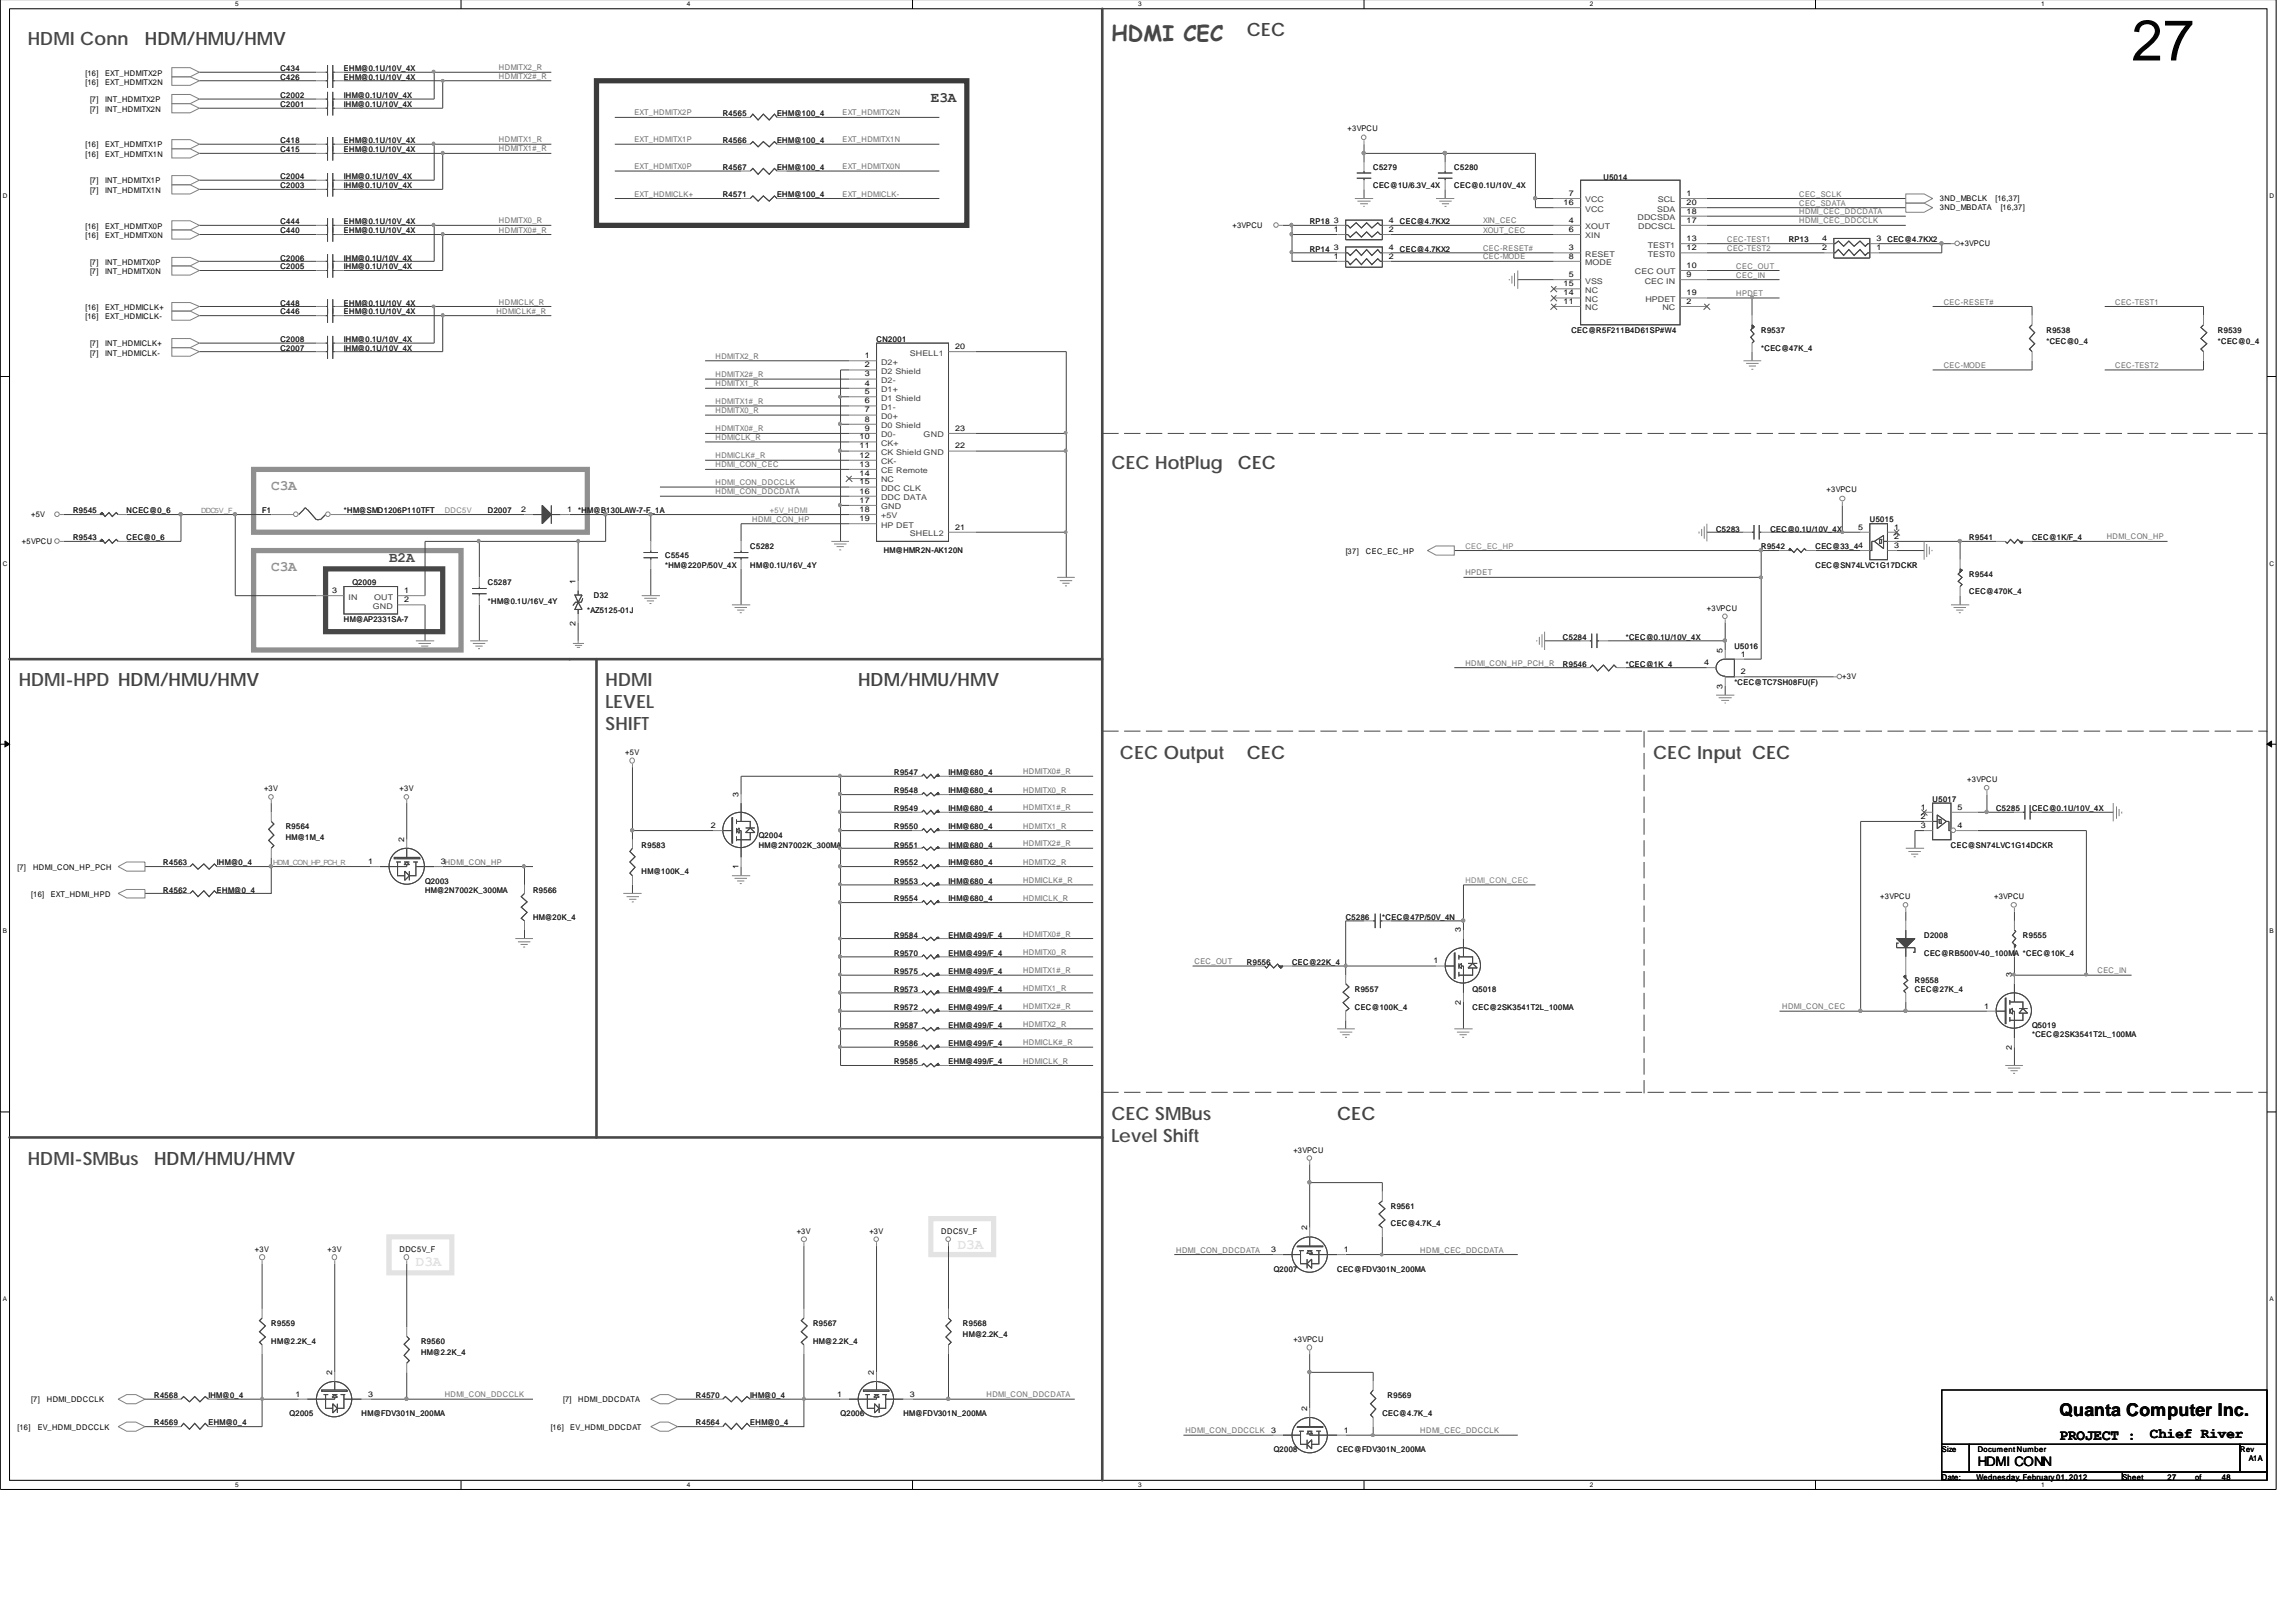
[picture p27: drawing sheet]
<svg xmlns="http://www.w3.org/2000/svg" width="297mm" height="210mm" viewBox="0 0 297 210" stroke-linecap="round" stroke-linejoin="round" font-family="sans-serif">
<defs><g id="words">
<text font-size="7.4" x="275.8" y="7.8">27</text>
<text font-size="2.8" fill="#474747" x="143.8" y="5.4">HDMI CEC</text>
<g font-size="2.4" fill="#474747">
<text x="3.6" y="5.9">HDMI Conn</text>
<text x="143.8" y="60.7">CEC HotPlug</text>
<text x="2.4" y="88.8">HDMI-HPD HDM/HMU/HMV</text>
<text x="78.4" y="88.8">HDMI</text>
<text x="78.4" y="91.6">LEVEL</text>
<text x="78.4" y="94.5">SHIFT</text>
<text x="144.9" y="98.1">CEC Output</text>
<text x="213.9" y="98.1">CEC Input CEC</text>
<text x="143.8" y="144.9">CEC SMBus</text>
<text x="143.8" y="147.8">Level Shift</text>
<text x="3.6" y="150.7">HDMI-SMBus</text>
</g>
<g font-size="2.4" fill="#404040">
<text x="18.8" y="5.9">HDM/HMU/HMV</text>
<text x="161.3" y="4.7">CEC</text>
<text x="160.1" y="60.7">CEC</text>
<text x="111" y="88.8">HDM/HMU/HMV</text>
<text x="161.3" y="98.1">CEC</text>
<text x="173" y="144.9">CEC</text>
<text x="19.9" y="150.7">HDM/HMU/HMV</text>
</g>
<text font-size="2.3" x="266.5" y="183.1">Quanta Computer Inc.</text>
<text font-size="1.9" fill="#393939" x="120.4" y="13.2">E3A</text>
<g font-size="1.9" fill="#909090">
<text x="35.1" y="63.4">C3A</text>
<text x="35.1" y="73.9">C3A</text>
</g>
<text font-size="1.9" fill="#474747" x="50.3" y="72.8">B2A</text>
<g font-size="1.9">
<text x="266.5" y="186.3">PROJECT :</text>
<text x="278.1" y="186.1">Chief River</text>
</g>
<text font-size="1.7" x="255.9" y="189.7">HDMI CONN</text>
<g font-size="1">
<text x="11.1" y="9.8">[16]</text>
<text x="11.1" y="11">[16]</text>
<text x="13.6" y="9.8">EXT_HDMITX2P</text>
<text x="13.6" y="11">EXT_HDMITX2N</text>
<text x="11.6" y="13.2">[7]</text>
<text x="11.6" y="14.4">[7]</text>
<text x="13.6" y="13.2">INT_HDMITX2P</text>
<text x="13.6" y="14.4">INT_HDMITX2N</text>
<text x="174.3" y="17">+3VPCU</text>
<text x="11.1" y="20.3">[16]</text>
<text x="11.1" y="19.1">[16]</text>
<text x="11.6" y="23.7">[7]</text>
<text x="13.6" y="20.3">EXT_HDMITX1N</text>
<text x="13.6" y="19.1">EXT_HDMITX1P</text>
<text x="13.6" y="23.7">INT_HDMITX1P</text>
<text x="11.1" y="29.6">[16]</text>
<text x="11.6" y="24.9">[7]</text>
<text x="13.6" y="29.6">EXT_HDMITX0P</text>
<text x="13.6" y="24.9">INT_HDMITX1N</text>
<text x="159.5" y="29.5">+3VPCU</text>
<text x="172.6" y="28.8">3</text>
<text x="179.7" y="28.8">4</text>
<text x="202.3" y="26.5">16</text>
<text x="203" y="28.8">4</text>
<text x="203" y="25.3">7</text>
<text x="218.2" y="28.8">17</text>
<text x="218.2" y="25.3">1</text>
<text x="218.2" y="26.5">20</text>
<text x="218.2" y="27.6">18</text>
<text x="251" y="27.1">3ND_MBDATA</text>
<text x="251" y="26">3ND_MBCLK</text>
<text x="258.2" y="26">[16,37]</text>
<text x="258.8" y="27.1">[16,37]</text>
<text x="11.1" y="30.8">[16]</text>
<text x="11.6" y="34.3">[7]</text>
<text x="11.6" y="35.4">[7]</text>
<text x="13.6" y="30.8">EXT_HDMITX0N</text>
<text x="13.6" y="34.3">INT_HDMITX0P</text>
<text x="13.6" y="35.4">INT_HDMITX0N</text>
<text x="172.6" y="30">1</text>
<text x="172.6" y="33.5">1</text>
<text x="172.6" y="32.4">3</text>
<text x="179.7" y="30">2</text>
<text x="179.7" y="33.5">2</text>
<text x="179.7" y="32.4">4</text>
<text x="203" y="35.8">5</text>
<text x="203" y="32.4">3</text>
<text x="203" y="33.5">8</text>
<text x="203" y="30">6</text>
<text x="218.2" y="34.7">10</text>
<text x="218.2" y="35.8">9</text>
<text x="218.2" y="31.2">13</text>
<text x="218.2" y="32.4">12</text>
<text x="235.7" y="32.4">2</text>
<text x="235.7" y="31.2">4</text>
<text x="242.7" y="32.4">1</text>
<text x="242.7" y="31.2">3</text>
<text x="253.6" y="31.9">+3VPCU</text>
<text x="11.1" y="40.2">[16]</text>
<text x="11.1" y="41.3">[16]</text>
<text x="13.6" y="40.2">EXT_HDMICLK+</text>
<text x="13.6" y="41.3">EXT_HDMICLK-</text>
<text x="202.3" y="37">15</text>
<text x="202.3" y="38.2">14</text>
<text x="202.3" y="39.3">11</text>
<text x="218.2" y="39.3">2</text>
<text x="218.2" y="38.2">19</text>
<text x="11.6" y="44.8">[7]</text>
<text x="11.6" y="46">[7]</text>
<text x="13.6" y="44.8">INT_HDMICLK+</text>
<text x="13.6" y="46">INT_HDMICLK-</text>
<text x="111.9" y="46.3">1</text>
<text x="111.9" y="47.5">2</text>
<text x="123.6" y="45.2">20</text>
<text x="111.9" y="48.7">3</text>
<text x="111.9" y="49.9">4</text>
<text x="111.9" y="51">5</text>
<text x="111.9" y="52.2">6</text>
<text x="111.9" y="53.4">7</text>
<text x="111.2" y="56.8">10</text>
<text x="111.2" y="58">11</text>
<text x="111.2" y="59.2">12</text>
<text x="111.9" y="54.6">8</text>
<text x="111.9" y="55.7">9</text>
<text x="123.6" y="55.7">23</text>
<text x="123.6" y="58">22</text>
<text x="111.2" y="60.4">13</text>
<text x="111.2" y="61.6">14</text>
<text x="111.2" y="62.7">15</text>
<text x="111.2" y="63.9">16</text>
<text x="111.2" y="65">17</text>
<text x="236.3" y="63.7">+3VPCU</text>
<text x="2.8" y="70.4">+5VPCU</text>
<text x="4" y="66.9">+5V</text>
<text x="67.4" y="66.2">2</text>
<text x="73.4" y="66.2">1</text>
<text x="111.2" y="66.2">18</text>
<text x="111.2" y="67.4">19</text>
<text x="123.6" y="68.5">21</text>
<text x="174.1" y="71.7">[37]</text>
<text x="176.7" y="71.7">CEC_EC_HP</text>
<text x="240.4" y="68.5">5</text>
<text x="245" y="68.5">1</text>
<text x="245" y="69.7">2</text>
<text x="245" y="70.9">3</text>
<text x="43" y="76.7">3</text>
<text x="52.3" y="76.7">1</text>
<text x="52.3" y="77.9">2</text>
<text x="74.5" y="75.5" transform="rotate(-90 74.5 75.5)">1</text>
<text x="74.5" y="81" transform="rotate(-90 74.5 81)">2</text>
<text x="220.8" y="79">+3VPCU</text>
<text x="220.5" y="86">4</text>
<text x="222.9" y="89.1" transform="rotate(-90 222.9 89.1)">3</text>
<text x="222.9" y="84.4" transform="rotate(-90 222.9 84.4)">5</text>
<text x="225.2" y="84.9">1</text>
<text x="225.2" y="87.2">2</text>
<text x="238.3" y="87.9">+3V</text>
<text x="80.9" y="97.7">+5V</text>
<text x="254.5" y="101.2">+3VPCU</text>
<text x="34.2" y="102.4">+3V</text>
<text x="51.7" y="102.4">+3V</text>
<text x="92" y="107.1">2</text>
<text x="95.5" y="103.1" transform="rotate(-90 95.5 103.1)">3</text>
<text x="248.5" y="104.8">1</text>
<text x="248.5" y="105.9">2</text>
<text x="248.5" y="107.1">3</text>
<text x="253.2" y="107.1">4</text>
<text x="253.2" y="104.8">5</text>
<text x="2.2" y="112.5">[7]</text>
<text x="4.3" y="112.5">HDMI_CON_HP_PCH</text>
<text x="47.6" y="111.8">1</text>
<text x="52.3" y="108.9" transform="rotate(-90 52.3 108.9)">2</text>
<text x="57" y="111.8">3HDMI_CON_HP</text>
<text x="95.5" y="112.5" transform="rotate(-90 95.5 112.5)">1</text>
<text x="4" y="116.1">[16]</text>
<text x="6.6" y="116.1">EXT_HDMI_HPD</text>
<text x="243.3" y="116.3">+3VPCU</text>
<text x="258" y="116.3">+3VPCU</text>
<text x="185.4" y="124.6">1</text>
<text x="189" y="120.6" transform="rotate(-90 189 120.6)">3</text>
<text x="189" y="130" transform="rotate(-90 189 130)">2</text>
<text x="256.7" y="130.5">1</text>
<text x="260.3" y="126.4" transform="rotate(-90 260.3 126.4)">3</text>
<text x="260.3" y="135.8" transform="rotate(-90 260.3 135.8)">2</text>
<text x="167.3" y="149.1">+3VPCU</text>
<text x="33" y="162">+3V</text>
<text x="42.4" y="162">+3V</text>
<text x="51.7" y="162">DDC5V_F</text>
<text x="103.1" y="159.6">+3V</text>
<text x="112.5" y="159.6">+3V</text>
<text x="121.8" y="159.6">DDC5V_F</text>
<text x="164.4" y="162">3</text>
<text x="169.1" y="159.2" transform="rotate(-90 169.1 159.2)">2</text>
<text x="173.8" y="162">1</text>
<text x="167.3" y="173.7">+3VPCU</text>
<text x="43" y="177.9" transform="rotate(-90 43 177.9)">2</text>
<text x="113.1" y="177.9" transform="rotate(-90 113.1 177.9)">2</text>
<text x="2.2" y="185">[16]</text>
<text x="4" y="181.4">[7]</text>
<text x="4.9" y="185">EV_HDMI_DDCCLK</text>
<text x="6.1" y="181.4">HDMI_DDCCLK</text>
<text x="38.2" y="180.7">1</text>
<text x="47.6" y="180.7">3</text>
<text x="71.2" y="185">[16]</text>
<text x="72.9" y="181.4">[7]</text>
<text x="73.8" y="185">EV_HDMI_DDCDAT</text>
<text x="74.8" y="181.4">HDMI_DDCDATA</text>
<text x="108.3" y="180.7">1</text>
<text x="117.7" y="180.7">3</text>
<text x="164.4" y="185.3">3</text>
<text x="169.1" y="182.5" transform="rotate(-90 169.1 182.5)">2</text>
<text x="173.8" y="185.3">1</text>
<text x="251.2" y="187.9">Size</text>
<text x="251.2" y="191.4">Date:</text>
<text x="255.7" y="191.4">Wednesday, February 01, 2012</text>
<text x="255.9" y="187.9">Document Number</text>
<text x="274.6" y="191.4">Sheet</text>
<text x="280.4" y="191.4">27</text>
<text x="284" y="191.4">of</text>
<text x="287.4" y="191.4">48</text>
<text x="289.8" y="187.9">Rev</text>
<text x="290.9" y="189.1">A1A</text>
</g>
<g font-size="1" fill="#232323">
<text x="36.3" y="10.4">C426</text>
<text x="36.3" y="9.2">C434</text>
<text x="44.5" y="10.4">EHM@0.1U/10V_4X</text>
<text x="44.5" y="9.2">EHM@0.1U/10V_4X</text>
<text x="36.3" y="12.6">C2002</text>
<text x="36.3" y="13.8">C2001</text>
<text x="44.5" y="12.6">IHM@0.1U/10V_4X</text>
<text x="44.5" y="13.8">IHM@0.1U/10V_4X</text>
<text x="93.5" y="15">R4565</text>
<text x="100.5" y="15">EHM@100_4</text>
<text x="36.3" y="19.7">C415</text>
<text x="36.3" y="18.5">C418</text>
<text x="36.3" y="23.1">C2004</text>
<text x="44.5" y="23.1">IHM@0.1U/10V_4X</text>
<text x="44.5" y="19.7">EHM@0.1U/10V_4X</text>
<text x="44.5" y="18.5">EHM@0.1U/10V_4X</text>
<text x="93.5" y="22">R4567</text>
<text x="93.5" y="18.5">R4566</text>
<text x="100.5" y="22">EHM@100_4</text>
<text x="100.5" y="18.5">EHM@100_4</text>
<text x="177.7" y="22">C5279</text>
<text x="188.1" y="22">C5280</text>
<text x="207.4" y="23.3">U5014</text>
<text x="36.3" y="24.3">C2003</text>
<text x="36.3" y="29">C444</text>
<text x="44.5" y="24.3">IHM@0.1U/10V_4X</text>
<text x="44.5" y="29">EHM@0.1U/10V_4X</text>
<text x="93.5" y="25.5">R4571</text>
<text x="100.5" y="25.5">EHM@100_4</text>
<text x="169.4" y="29">RP18</text>
<text x="177.7" y="24.3">CEC@1U/6.3V_4X</text>
<text x="181.1" y="29">CEC@4.7KX2</text>
<text x="188.1" y="24.3">CEC@0.1U/10V_4X</text>
<text x="36.3" y="30.2">C440</text>
<text x="36.3" y="33.7">C2006</text>
<text x="36.3" y="34.8">C2005</text>
<text x="44.5" y="33.7">IHM@0.1U/10V_4X</text>
<text x="44.5" y="34.8">IHM@0.1U/10V_4X</text>
<text x="44.5" y="30.2">EHM@0.1U/10V_4X</text>
<text x="169.4" y="32.5">RP14</text>
<text x="181.1" y="32.5">CEC@4.7KX2</text>
<text x="231.4" y="31.4">RP13</text>
<text x="244.2" y="31.4">CEC@4.7KX2</text>
<text x="36.3" y="39.6">C448</text>
<text x="36.3" y="40.7">C446</text>
<text x="44.5" y="39.6">EHM@0.1U/10V_4X</text>
<text x="44.5" y="40.7">EHM@0.1U/10V_4X</text>
<text x="36.3" y="44.2">C2008</text>
<text x="36.3" y="45.4">C2007</text>
<text x="44.5" y="44.2">IHM@0.1U/10V_4X</text>
<text x="44.5" y="45.4">IHM@0.1U/10V_4X</text>
<text x="113.4" y="44.2">CN2001</text>
<text x="203.3" y="43">CEC@R5F211B4D61SP#W4</text>
<text x="227.8" y="43">R9537</text>
<text x="227.8" y="45.4">*CEC@47K_4</text>
<text x="264.8" y="43">R9538</text>
<text x="264.8" y="44.5">*CEC@0_4</text>
<text x="286.9" y="43">R9539</text>
<text x="286.9" y="44.5">*CEC@0_4</text>
<text x="9.4" y="69.9">R9543</text>
<text x="9.4" y="66.4">R9545</text>
<text x="16.4" y="69.9">CEC@0_6</text>
<text x="16.4" y="66.4">NCEC@0_6</text>
<text x="33.9" y="66.4">F1</text>
<text x="44.5" y="66.4">*HM@SMD1206P110TFT</text>
<text x="63.1" y="66.4">D2007</text>
<text x="74.8" y="66.4">*HM@B130LAW-7-F_1A</text>
<text x="97.1" y="71.1">C5282</text>
<text x="114.3" y="71.6">HM@HMR2N-AK120N</text>
<text x="222" y="68.8">C5283</text>
<text x="227.8" y="71.1">R9542</text>
<text x="229" y="68.8">CEC@0.1U/10V_4X</text>
<text x="234.9" y="71.1">CEC@33_44</text>
<text x="241.9" y="67.6">U5015</text>
<text x="254.8" y="69.9">R9541</text>
<text x="262.9" y="69.9">CEC@1K/F_4</text>
<text x="45.6" y="75.7">Q2009</text>
<text x="63.1" y="75.7">C5287</text>
<text x="76.8" y="77.4">D32</text>
<text x="86.1" y="72.2">C5545</text>
<text x="86.1" y="73.4">*HM@220P/50V_4X</text>
<text x="97.1" y="73.4">HM@0.1U/16V_4Y</text>
<text x="234.9" y="73.4">CEC@SN74LVC1G17DCKR</text>
<text x="254.8" y="74.6">R9544</text>
<text x="254.8" y="76.9">CEC@470K_4</text>
<text x="44.5" y="80.5">HM@AP2331SA-7</text>
<text x="63.1" y="78.1">*HM@0.1U/16V_4Y</text>
<text x="76" y="79.3">*AZ5125-01J</text>
<text x="202.2" y="82.7">C5284</text>
<text x="210.3" y="82.7">*CEC@0.1U/10V_4X</text>
<text x="224.4" y="83.9">U5016</text>
<text x="202.2" y="86.3">R9546</text>
<text x="210.3" y="86.3">*CEC@1K_4</text>
<text x="224.4" y="88.6">*CEC@TC7SH08FU(F)</text>
<text x="115.7" y="100.3">R9547</text>
<text x="122.7" y="100.3">IHM@680_4</text>
<text x="37" y="107.3">R9564</text>
<text x="115.7" y="107.3">R9550</text>
<text x="115.7" y="102.6">R9548</text>
<text x="115.7" y="104.9">R9549</text>
<text x="122.7" y="107.3">IHM@680_4</text>
<text x="122.7" y="102.6">IHM@680_4</text>
<text x="122.7" y="104.9">IHM@680_4</text>
<text x="250" y="103.8">U5017</text>
<text x="258.2" y="104.9">C5285</text>
<text x="262.9" y="104.9">CEC@0.1U/10V_4X</text>
<text x="21.1" y="111.9">R4563</text>
<text x="28.1" y="111.9">IHM@0_4</text>
<text x="37" y="108.7">HM@1M_4</text>
<text x="83" y="109.7">R9583</text>
<text x="83" y="113.1">HM@100K_4</text>
<text x="98.2" y="108.5">Q2004</text>
<text x="98.2" y="109.7">HM@2N7002K_300MA</text>
<text x="115.7" y="109.7">R9551</text>
<text x="115.7" y="111.9">R9552</text>
<text x="122.7" y="109.7">IHM@680_4</text>
<text x="122.7" y="111.9">IHM@680_4</text>
<text x="252.4" y="109.7">CEC@SN74LVC1G14DCKR</text>
<text x="21.1" y="115.5">R4562</text>
<text x="28.1" y="115.5">EHM@0_4</text>
<text x="55" y="114.3">Q2003</text>
<text x="55" y="115.5">HM@2N7002K_300MA</text>
<text x="69" y="115.5">R9566</text>
<text x="69" y="119">HM@20K_4</text>
<text x="115.7" y="114.3">R9553</text>
<text x="115.7" y="116.6">R9554</text>
<text x="122.7" y="114.3">IHM@680_4</text>
<text x="122.7" y="116.6">IHM@680_4</text>
<text x="174.1" y="119">C5286</text>
<text x="178.8" y="119">*CEC@47P/50V_4N</text>
<text x="115.7" y="123.6">R9570</text>
<text x="115.7" y="121.3">R9584</text>
<text x="115.7" y="126">R9575</text>
<text x="122.7" y="123.6">EHM@499/F_4</text>
<text x="122.7" y="121.3">EHM@499/F_4</text>
<text x="122.7" y="126">EHM@499/F_4</text>
<text x="161.3" y="124.8">R9556</text>
<text x="167.2" y="124.8">CEC@22K_4</text>
<text x="248.9" y="121.3">D2008</text>
<text x="248.9" y="123.6">CEC@RB500V-40_100MA *CEC@10K_4</text>
<text x="261.7" y="121.3">R9555</text>
<text x="115.7" y="128.3">R9573</text>
<text x="115.7" y="130.7">R9572</text>
<text x="122.7" y="128.3">EHM@499/F_4</text>
<text x="122.7" y="130.7">EHM@499/F_4</text>
<text x="175.3" y="128.3">R9557</text>
<text x="175.3" y="130.7">CEC@100K_4</text>
<text x="190.5" y="128.3">Q5018</text>
<text x="190.5" y="130.7">CEC@2SK3541T2L_100MA</text>
<text x="247.7" y="127.2">R9558</text>
<text x="247.7" y="128.3">CEC@27K_4</text>
<text x="115.7" y="135.3">R9586</text>
<text x="115.7" y="137.7">R9585</text>
<text x="115.7" y="133">R9587</text>
<text x="122.7" y="135.3">EHM@499/F_4</text>
<text x="122.7" y="137.7">EHM@499/F_4</text>
<text x="122.7" y="133">EHM@499/F_4</text>
<text x="262.9" y="133">Q5019</text>
<text x="262.9" y="134.1">*CEC@2SK3541T2L_100MA</text>
<text x="179.9" y="156.4">R9561</text>
<text x="179.9" y="158.7">CEC@4.7K_4</text>
<text x="164.8" y="164.5">Q2007</text>
<text x="173" y="164.5">CEC@FDV301N_200MA</text>
<text x="35.1" y="171.5">R9559</text>
<text x="35.1" y="173.9">HM@2.2K_4</text>
<text x="54.5" y="173.9">R9560</text>
<text x="105.2" y="171.5">R9567</text>
<text x="105.2" y="173.9">HM@2.2K_4</text>
<text x="124.6" y="171.5">R9568</text>
<text x="124.6" y="173">HM@2.2K_4</text>
<text x="54.5" y="175.3">HM@2.2K_4</text>
<text x="19.9" y="184.4">R4569</text>
<text x="19.9" y="180.9">R4568</text>
<text x="27" y="184.4">EHM@0_4</text>
<text x="27" y="180.9">IHM@0_4</text>
<text x="37.5" y="183.2">Q2005</text>
<text x="46.8" y="183.2">HM@FDV301N_200MA</text>
<text x="90" y="184.4">R4564</text>
<text x="90" y="180.9">R4570</text>
<text x="97.1" y="184.4">EHM@0_4</text>
<text x="97.1" y="180.9">IHM@0_4</text>
<text x="108.7" y="183.2">Q2006</text>
<text x="116.9" y="183.2">HM@FDV301N_200MA</text>
<text x="178.8" y="183.2">CEC@4.7K_4</text>
<text x="179.5" y="180.9">R9569</text>
<text x="164.8" y="187.9">Q2008</text>
<text x="173" y="187.9">CEC@FDV301N_200MA</text>
</g>
<g font-size="1" fill="#6d6d6d">
<text x="64.6" y="9.1">HDMITX2_R</text>
<text x="64.6" y="10.2">HDMITX2#_R</text>
<text x="82.1" y="14.9">EXT_HDMITX2P</text>
<text x="109" y="14.9">EXT_HDMITX2N</text>
<text x="64.6" y="18.4">HDMITX1_R</text>
<text x="64.6" y="19.6">HDMITX1#_R</text>
<text x="82.1" y="18.4">EXT_HDMITX1P</text>
<text x="82.1" y="21.9">EXT_HDMITX0P</text>
<text x="109" y="18.4">EXT_HDMITX1N</text>
<text x="109" y="21.9">EXT_HDMITX0N</text>
<text x="64.6" y="28.9">HDMITX0_R</text>
<text x="82.1" y="25.4">EXT_HDMICLK+</text>
<text x="109" y="25.4">EXT_HDMICLK-</text>
<text x="191.9" y="28.9">XIN_CEC</text>
<text x="232.8" y="27.7">HDMI_CEC_DDCDATA</text>
<text x="232.8" y="28.9">HDMI_CEC_DDCCLK</text>
<text x="232.8" y="25.4">CEC_SCLK</text>
<text x="232.8" y="26.6">CEC_SDATA</text>
<text x="64.6" y="30.1">HDMITX0#_R</text>
<text x="191.9" y="32.5">CEC-RESET#</text>
<text x="191.9" y="33.6">CEC-MODE</text>
<text x="191.9" y="30.1">XOUT_CEC</text>
<text x="223.4" y="32.5">CEC-TEST2</text>
<text x="223.4" y="31.3">CEC-TEST1</text>
<text x="224.6" y="34.7">CEC_OUT</text>
<text x="224.6" y="35.9">CEC_IN</text>
<text x="64.2" y="40.6">HDMICLK#_R</text>
<text x="64.6" y="39.4">HDMICLK_R</text>
<text x="224.6" y="38.3">HPDET</text>
<text x="251.5" y="39.4">CEC-RESET#</text>
<text x="273.6" y="39.4">CEC-TEST1</text>
<text x="92.6" y="46.4">HDMITX2_R</text>
<text x="251.5" y="47.6">CEC-MODE</text>
<text x="273.6" y="47.6">CEC-TEST2</text>
<text x="92.6" y="53.5">HDMITX0_R</text>
<text x="92.6" y="50">HDMITX1_R</text>
<text x="92.6" y="52.3">HDMITX1#_R</text>
<text x="92.6" y="48.8">HDMITX2#_R</text>
<text x="92.6" y="59.3">HDMICLK#_R</text>
<text x="92.6" y="56.9">HDMICLK_R</text>
<text x="92.6" y="55.8">HDMITX0#_R</text>
<text x="92.6" y="63.9">HDMI_CON_DDCDATA</text>
<text x="92.6" y="62.8">HDMI_CON_DDCCLK</text>
<text x="92.6" y="60.5">HDMI_CON_CEC</text>
<text x="97.3" y="67.5">HDMI_CON_HP</text>
<text x="272.5" y="69.8">HDMI_CON_HP</text>
<text x="189.6" y="74.4">HPDET</text>
<text x="189.6" y="86.1">HDMI_CON_HP_PCH_R</text>
<text x="132.4" y="100.2">HDMITX0#_R</text>
<text x="132.4" y="107.2">HDMITX1_R</text>
<text x="132.4" y="104.8">HDMITX1#_R</text>
<text x="132.4" y="102.5">HDMITX0_R</text>
<text x="132.4" y="111.9">HDMITX2_R</text>
<text x="132.4" y="109.5">HDMITX2#_R</text>
<text x="132.4" y="116.5">HDMICLK_R</text>
<text x="132.4" y="114.2">HDMICLK#_R</text>
<text x="132.4" y="123.5">HDMITX0_R</text>
<text x="132.4" y="121.2">HDMITX0#_R</text>
<text x="132.4" y="125.9">HDMITX1#_R</text>
<text x="154.5" y="124.7">CEC_OUT</text>
<text x="271.4" y="125.9">CEC_IN</text>
<text x="132.4" y="130.6">HDMITX2#_R</text>
<text x="132.4" y="128.2">HDMITX1_R</text>
<text x="230.6" y="130.6">HDMI_CON_CEC</text>
<text x="132.4" y="137.6">HDMICLK_R</text>
<text x="132.4" y="135.2">HDMICLK#_R</text>
<text x="132.4" y="132.9">HDMITX2_R</text>
<text x="152.2" y="162.1">HDMI_CON_DDCDATA</text>
<text x="183.7" y="162.1">HDMI_CEC_DDCDATA</text>
<text x="57.5" y="180.8">HDMI_CON_DDCCLK</text>
<text x="127.6" y="180.8">HDMI_CON_DDCDATA</text>
<text x="153.4" y="185.4">HDMI_CON_DDCCLK</text>
<text x="183.7" y="185.4">HDMI_CEC_DDCCLK</text>
</g>
<g font-size="1" fill="#414141">
<text x="205.1" y="29.7">XOUT</text>
<text x="205.1" y="26.2">VCC</text>
<text x="205.1" y="27.4">VCC</text>
<text x="211.9" y="28.5">DDCSDA</text>
<text x="211.9" y="29.7">DDCSCL</text>
<text x="214.4" y="27.4">SDA</text>
<text x="214.5" y="26.2">SCL</text>
<text x="205.1" y="33.2">RESET</text>
<text x="205.1" y="34.3">MODE</text>
<text x="205.1" y="30.8">XIN</text>
<text x="211.5" y="35.5">CEC OUT</text>
<text x="213.2" y="32">TEST1</text>
<text x="213.2" y="33.2">TEST0</text>
<text x="205.1" y="36.7">VSS</text>
<text x="205.1" y="37.9">NC</text>
<text x="205.1" y="39.1">NC</text>
<text x="205.1" y="40.2">NC</text>
<text x="212.8" y="36.7">CEC IN</text>
<text x="212.9" y="39.1">HPDET</text>
<text x="215.1" y="40.2">NC</text>
<text x="114" y="47.2">D2+</text>
<text x="117.7" y="46">SHELL1</text>
<text x="114" y="48.4">D2 Shield</text>
<text x="114" y="49.6">D2-</text>
<text x="114" y="50.7">D1+</text>
<text x="114" y="51.8">D1 Shield</text>
<text x="114" y="53">D1-</text>
<text x="114" y="54.2">D0+</text>
<text x="114" y="55.4">D0 Shield</text>
<text x="114" y="56.6">D0-</text>
<text x="114" y="57.7">CK+</text>
<text x="114" y="58.9">CK Shield GND</text>
<text x="119.5" y="56.6">GND</text>
<text x="114" y="60.1">CK-</text>
<text x="114" y="61.2">CE Remote</text>
<text x="114" y="62.4">NC</text>
<text x="114" y="63.5">DDC CLK</text>
<text x="114" y="64.7">DDC DATA</text>
<text x="114" y="65.9">GND</text>
<text x="114" y="67.1">+5V</text>
<text x="114" y="68.3">HP DET</text>
<text x="117.7" y="69.4">SHELL2</text>
<text x="45.1" y="77.6">IN</text>
<text x="48.4" y="77.6">OUT</text>
<text x="48.2" y="78.8">GND</text>
</g>
<g font-size="1" fill="#818181">
<text x="57.5" y="66.3">DDC5V</text>
<text x="99.6" y="66.3">+5V_HDMI</text>
<text x="189.6" y="71">CEC_EC_HP</text>
<text x="189.6" y="114.2">HDMI_CON_CEC</text>
</g>
<g font-size=".9" fill="#818181">
<text x="26" y="66.3">DDC5V_F</text>
<text x="35.3" y="111.9">HDMI_CON_HP_PCH_R</text>
</g>
<g font-size=".8">
<text x="30.4" y=".8">5</text>
<text x="88.8" y=".8">4</text>
<text x="147.3" y=".8">3</text>
<text x="205.7" y=".8">2</text>
<text x="264.1" y=".8">1</text>
<text x=".4" y="25.6">D</text>
<text x="293.6" y="25.6">D</text>
<text x=".4" y="73.2">C</text>
<text x="293.6" y="73.2">C</text>
<text x=".4" y="120.8">B</text>
<text x="293.6" y="120.8">B</text>
<text x=".4" y="168.3">A</text>
<text x="293.6" y="168.3">A</text>
<text x="30.4" y="192.4">5</text>
<text x="88.8" y="192.4">4</text>
<text x="147.3" y="192.4">3</text>
<text x="205.7" y="192.4">2</text>
<text x="264.1" y="192.4">1</text>
</g>
</g></defs>
<path d="M0 0v192.7h294.5v-192.7M1.2 1.1h292.1v190.4h-292.1z" fill="none" stroke="#000" stroke-width=".13"/>
<g fill="#fff">
<path d="M30.4 .1h.3v.8h-.3z"/>
<path d="M30.4 191.7h.3v.8h-.3z"/>
</g>
<path d="M59.6 0v1.1M59.6 191.5v1.2" fill="none" stroke="#000" stroke-width=".13"/>
<g fill="#fff">
<path d="M88.8 .1h.3v.8h-.3z"/>
<path d="M88.8 191.7h.3v.8h-.3z"/>
</g>
<path d="M118.1 0v1.1M118.1 191.5v1.2" fill="none" stroke="#000" stroke-width=".13"/>
<g fill="#fff">
<path d="M147.3 .1h.2v.8h-.2z"/>
<path d="M147.3 191.7h.2v.8h-.2z"/>
</g>
<path d="M176.5 0v1.1M176.5 191.5v1.2" fill="none" stroke="#000" stroke-width=".13"/>
<g fill="#fff">
<path d="M205.7 .1h.2v.8h-.2z"/>
<path d="M205.7 191.7h.2v.8h-.2z"/>
</g>
<path d="M234.9 0v1.1M234.9 191.5v1.2" fill="none" stroke="#000" stroke-width=".13"/>
<g fill="#fff">
<path d="M264.1 .1h.2v.8h-.2z"/>
<path d="M264.1 191.7h.2v.8h-.2z"/>
<path d="M.4 24.9h.4v.8h-.4z"/>
<path d="M293.6 24.9h.4v.8h-.4z"/>
<path d="M.4 72.5h.4v.8h-.4z"/>
<path d="M293.6 72.5h.4v.8h-.4z"/>
</g>
<path d="M0 48.7h1.2M293.3 48.7h1.2" fill="none" stroke="#000" stroke-width=".13"/>
<g fill="#fff">
<path d="M.4 120.1h.3v.7h-.3z"/>
<path d="M293.6 120.1h.4v.7h-.4z"/>
</g>
<path d="M0 96.3h1.2M.6 95.9l.6 .4-.6 .3zM293.3 96.3l.6-.4v.7zM293.3 96.3h1.2" fill="none" stroke="#000" stroke-width=".13"/>
<path d="M.6 95.9l.6 .4-.6 .3zM293.3 96.3l.6-.4v.7z" fill="#000"/>
<g fill="#fff">
<path d="M.4 167.6h.3v.8h-.3z"/>
<path d="M293.6 167.6h.4v.8h-.4z"/>
</g>
<path d="M0 143.9h1.2M293.3 143.9h1.2" fill="none" stroke="#000" stroke-width=".13"/>
<path d="M142.6 1.1v190.4M1.2 85.3h141.4M77.2 85.3v61.9M1.2 147.2h141.4" fill="none" stroke="#474747" stroke-width=".34"/>
<path d="M142.6 56.1h150.7M142.6 94.6h150.7M212.7 94.6v46.7M142.6 141.3h150.7" fill="none" stroke="#474747" stroke-width=".13" stroke-dasharray="2.1 .7" stroke-linecap="butt"/>
<path d="M42.1 73.6h15.2v8.1h-15.2z" fill="none" stroke="#474747" stroke-width=".68"/>
<path d="M32.8 60.7h43.2v8.2h-43.2zM32.8 71.2h26.8v12.9h-26.8z" fill="none" stroke="#909090" stroke-width=".68"/>
<path d="M120.4 157.7h8.2v4.6h-8.2zM50.3 160h8.2v4.7h-8.2z" fill="none" stroke="#e2e2e2" stroke-width=".68"/>
<path d="M77.2 10.4h47.9v18.8h-47.9z" fill="none" stroke="#393939" stroke-width=".68"/>
<path d="M108.7 47.9h1.1M108.7 58.4v7h1.1M122.7 107.5h18.7M122.7 105.1h18.7M122.7 102.8h18.7M122.7 100.4h18.7M122.7 112.1h18.7M122.7 109.7h18.7M122.7 116.8h18.7M122.7 114.5h18.7" fill="none" stroke="#424242" stroke-width=".13"/>
<path d="M108.5 65.2h.3v.3h-.3z" fill-rule="evenodd" fill="#909090"/>
<path d="M108.5 65.2h.3v.3h-.3z" fill="none" stroke="#909090" stroke-width=".13"/>
<path d="M108.5 58.2h.3v.3h-.3z" fill-rule="evenodd" fill="#909090"/>
<path d="M108.5 58.2h.3v.3h-.3z" fill="none" stroke="#909090" stroke-width=".13"/>
<path d="M108.7 51.3v3.6" fill="none" stroke="#424242" stroke-width=".13"/>
<circle cx="108.7" cy="51.3" r=".17" fill="#909090"/>
<circle cx="108.7" cy="51.3" r=".17" fill="none" stroke="#909090" stroke-width=".13"/>
<path d="M108.7 47.9v3.4M109.8 54.9h-1.1v3.5h1.1" fill="none" stroke="#424242" stroke-width=".13"/>
<path d="M108.5 54.7h.3v.3h-.3z" fill-rule="evenodd" fill="#909090"/>
<path d="M108.5 54.7h.3v.3h-.3z" fill="none" stroke="#909090" stroke-width=".13"/>
<g fill="none" stroke="#424242" stroke-width=".13">
<path d="M91.2 53.7h18.6M91.2 50.2h18.6M91.2 46.7h18.6M91.2 59.5h18.6M91.2 57.2h18.6M91.2 52.5h18.6M91.2 56.1h18.6M91.2 49h18.6M108.7 51.3h1.1M84.2 66.6h25.6M85.4 64.2h24.4M85.4 63h24.4"/>
<path d="M95.9 73.6v4.7M108.7 65.4v4.6M109.8 67.8h-13.9v2.2"/>
</g>
<circle cx="84.2" cy="66.5" r=".21" fill="#909090"/>
<circle cx="84.2" cy="66.5" r=".21" fill="none" stroke="#909090" stroke-width=".13"/>
<path d="M104 175.2v5.8M48 181h4.6" fill="none" stroke="#424242" stroke-width=".13"/>
<path d="M103.9 180.8h.2v.3h-.2z" fill-rule="evenodd" fill="#909090"/>
<path d="M103.9 180.8h.2v.3h-.2z" fill="none" stroke="#909090" stroke-width=".13"/>
<path d="M104 161.2v8.1M52.6 181h16.4" fill="none" stroke="#424242" stroke-width=".13"/>
<circle cx="52.6" cy="181" r=".21" fill="#909090"/>
<circle cx="52.6" cy="181" r=".21" fill="none" stroke="#909090" stroke-width=".13"/>
<path d="M122.7 181h16.3" fill="none" stroke="#424242" stroke-width=".13"/>
<circle cx="122.7" cy="181" r=".21" fill="#909090"/>
<circle cx="122.7" cy="181" r=".21" fill="none" stroke="#909090" stroke-width=".13"/>
<path d="M250 39.7h12.9v1.1M272.3 39.7h12.8v1.1M262.9 46.7v1.2h-12.9M285.1 46.7v1.2h-12.8M227.8 71.2v3.5M33.9 175.2v5.8M33.9 163.5v5.8M52.6 177.6v3.4M122.7 175.2v5.8h-4.6" fill="none" stroke="#424242" stroke-width=".13"/>
<circle cx="227.8" cy="71.2" r=".21" fill="#909090"/>
<circle cx="227.8" cy="71.2" r=".21" fill="none" stroke="#909090" stroke-width=".13"/>
<path d="M234.9 71.2h5.8M245.4 71.2h3.5M223.2 88.8v1.1M223.2 82.9v1.2M225.6 85.3h2.2" fill="none" stroke="#424242" stroke-width=".13"/>
<circle cx="223.2" cy="82.9" r=".21" fill="#909090"/>
<circle cx="223.2" cy="82.9" r=".21" fill="none" stroke="#909090" stroke-width=".13"/>
<path d="M253.6 70h4.6M262.9 70h17.5M199.8 82.9h4.7M208 82.9h15.2" fill="none" stroke="#424242" stroke-width=".13"/>
<circle cx="253.5" cy="70" r=".21" fill="#909090"/>
<circle cx="253.5" cy="70" r=".21" fill="none" stroke="#909090" stroke-width=".13"/>
<path d="M220.8 68.9h4.8M238.3 65.4v3.5h-9.3M169.4 153v5.8" fill="none" stroke="#424242" stroke-width=".13"/>
<circle cx="238.3" cy="68.9" r=".17" fill="#909090"/>
<circle cx="238.3" cy="68.9" r=".17" fill="none" stroke="#909090" stroke-width=".13"/>
<path d="M188.1 71.2h39.7M210.3 86.4h10.5M169.4 150.6v2.4M178.8 153v1.2M177.7 184.6v1.1" fill="none" stroke="#424242" stroke-width=".13"/>
<circle cx="169.4" cy="153" r=".21" fill="#909090"/>
<circle cx="169.4" cy="153" r=".21" fill="none" stroke="#909090" stroke-width=".13"/>
<path d="M227.8 71.2h2.4M189.3 119.1v1.2M260.6 118v1.1M174.1 132v1.1M174.1 125h11.7" fill="none" stroke="#424242" stroke-width=".13"/>
<path d="M174 124.8h.2v.3h-.2z" fill-rule="evenodd" fill="#909090"/>
<path d="M174 124.8h.2v.3h-.2z" fill="none" stroke="#909090" stroke-width=".13"/>
<path d="M246.6 118v1.1M154.3 125h8.1M167.2 125h6.9v1.2M189.3 129.6v3.5M246.6 129.6v1.2h10.5M260.6 135.5v2.3M260.6 123.8v2.4" fill="none" stroke="#424242" stroke-width=".13"/>
<circle cx="246.5" cy="130.8" r=".21" fill="#909090"/>
<circle cx="246.5" cy="130.8" r=".21" fill="none" stroke="#909090" stroke-width=".13"/>
<path d="M220.8 32.7h15.3M253.6 77.1v1.2M247.7 107.5v2.2M174.1 162.3h4.7M177.7 185.7h18.7" fill="none" stroke="#424242" stroke-width=".13"/>
<path d="M177.5 185.6h.3v.2h-.3z" fill-rule="evenodd" fill="#909090"/>
<path d="M177.5 185.6h.3v.2h-.3z" fill="none" stroke="#909090" stroke-width=".13"/>
<path d="M179.9 32.7h21.1M220.8 38.6h5.9v2.2M226.7 45.5v1.2M189.3 74.7h38.5v10.6M238.3 68.9h2.4M245.4 70h8.2v2.4M176.5 119.1h-2.4v5.9M179.9 119.1h9.4M255.9 105.1h1.2M264.1 105.1h9.3M269.9 126.2h5.9" fill="none" stroke="#424242" stroke-width=".13"/>
<path d="M227.7 74.6h.3v.2h-.3z" fill-rule="evenodd" fill="#909090"/>
<path d="M227.7 74.6h.3v.2h-.3z" fill="none" stroke="#909090" stroke-width=".13"/>
<path d="M220.8 36.2h9.4M220.8 35h9.4M226.7 38.6h3.5M243.1 32.7h8.1M257.1 105.1h3.5M169.4 153h9.4" fill="none" stroke="#424242" stroke-width=".13"/>
<circle cx="226.7" cy="38.5" r=".17" fill="#909090"/>
<circle cx="226.7" cy="38.5" r=".17" fill="none" stroke="#909090" stroke-width=".13"/>
<path d="M167.2 32.7h5.8M179.9 33.8h21.1" fill="none" stroke="#424242" stroke-width=".13"/>
<circle cx="167.1" cy="32.6" r=".17" fill="#909090"/>
<circle cx="167.1" cy="32.6" r=".17" fill="none" stroke="#909090" stroke-width=".13"/>
<path d="M167.2 32.7v1.1h5.8M167.2 29.2h5.8" fill="none" stroke="#424242" stroke-width=".13"/>
<path d="M166.9 29h.3v.3h-.3z" fill-rule="evenodd" fill="#909090"/>
<path d="M166.9 29h.3v.3h-.3z" fill="none" stroke="#909090" stroke-width=".13"/>
<path d="M167.2 30.3h5.8" fill="none" stroke="#424242" stroke-width=".13"/>
<path d="M166.9 30.1h.3v.3h-.3z" fill-rule="evenodd" fill="#909090"/>
<path d="M166.9 30.1h.3v.3h-.3z" fill="none" stroke="#909090" stroke-width=".13"/>
<path d="M176.5 19.8v1.2M187 19.8h11.6M166 29.2h1.2M167.2 30.3v2.4M196.4 36.2h4.6" fill="none" stroke="#424242" stroke-width=".13"/>
<circle cx="186.9" cy="19.8" r=".21" fill="#909090"/>
<circle cx="186.9" cy="19.8" r=".21" fill="none" stroke="#909090" stroke-width=".13"/>
<path d="M201 25.7h-2.4v1.2" fill="none" stroke="#424242" stroke-width=".13"/>
<circle cx="198.6" cy="25.6" r=".21" fill="#909090"/>
<circle cx="198.6" cy="25.6" r=".21" fill="none" stroke="#909090" stroke-width=".13"/>
<path d="M176.5 19.8h10.5v1.2M198.6 26.9h2.4" fill="none" stroke="#424242" stroke-width=".13"/>
<circle cx="186.9" cy="19.8" r=".21" fill="#909090"/>
<circle cx="186.9" cy="19.8" r=".21" fill="none" stroke="#909090" stroke-width=".13"/>
<circle cx="176.4" cy="19.8" r=".21" fill="#909090"/>
<circle cx="176.4" cy="19.8" r=".21" fill="none" stroke="#909090" stroke-width=".13"/>
<path d="M198.6 19.8v5.9M176.5 24.5v1.2M187 24.5v1.2M220.8 28h25.8M220.8 29.2h25.8M251.2 31.5h1.2" fill="none" stroke="#424242" stroke-width=".13"/>
<circle cx="251.2" cy="31.5" r=".21" fill="#909090"/>
<circle cx="251.2" cy="31.5" r=".21" fill="none" stroke="#909090" stroke-width=".13"/>
<path d="M167.2 29.2v1.1" fill="none" stroke="#424242" stroke-width=".13"/>
<path d="M166.9 29h.3v.3h-.3z" fill-rule="evenodd" fill="#909090"/>
<path d="M166.9 29h.3v.3h-.3z" fill="none" stroke="#909090" stroke-width=".13"/>
<path d="M176.5 18.7v1.1M220.8 25.7h25.8M220.8 26.9h25.8M220.8 31.5h15.3M247.7 107.5h1.2M178.8 162.3h17.6M174.1 185.7h3.6" fill="none" stroke="#424242" stroke-width=".13"/>
<circle cx="178.8" cy="162.3" r=".17" fill="#909090"/>
<circle cx="178.8" cy="162.3" r=".17" fill="none" stroke="#909090" stroke-width=".13"/>
<path d="M257.1 102.8v2.3" fill="none" stroke="#424242" stroke-width=".13"/>
<circle cx="257" cy="105" r=".21" fill="#909090"/>
<circle cx="257" cy="105" r=".21" fill="none" stroke="#909090" stroke-width=".13"/>
<path d="M243.1 31.5h8.1v1.2M108.7 100.4h9.4" fill="none" stroke="#424242" stroke-width=".13"/>
<path d="M108.5 100.2h.3v.3h-.3z" fill-rule="evenodd" fill="#909090"/>
<path d="M108.5 100.2h.3v.3h-.3z" fill="none" stroke="#909090" stroke-width=".13"/>
<path d="M108.7 100.4v2.4" fill="none" stroke="#424242" stroke-width=".13"/>
<circle cx="108.7" cy="102.7" r=".17" fill="#909090"/>
<circle cx="108.7" cy="102.7" r=".17" fill="none" stroke="#909090" stroke-width=".13"/>
<path d="M118.1 114.5h-9.4v2.3h9.4" fill="none" stroke="#424242" stroke-width=".13"/>
<circle cx="108.7" cy="114.4" r=".17" fill="#909090"/>
<circle cx="108.7" cy="114.4" r=".17" fill="none" stroke="#909090" stroke-width=".13"/>
<path d="M118.1 109.7h-9.4v2.4h9.4" fill="none" stroke="#424242" stroke-width=".13"/>
<circle cx="108.7" cy="109.7" r=".17" fill="#909090"/>
<circle cx="108.7" cy="109.7" r=".17" fill="none" stroke="#909090" stroke-width=".13"/>
<path d="M118.1 107.5h-9.4v2.2" fill="none" stroke="#424242" stroke-width=".13"/>
<path d="M108.5 107.3h.3v.3h-.3z" fill-rule="evenodd" fill="#909090"/>
<path d="M108.5 107.3h.3v.3h-.3z" fill="none" stroke="#909090" stroke-width=".13"/>
<path d="M118.1 105.1h-9.4v2.4" fill="none" stroke="#424242" stroke-width=".13"/>
<path d="M108.5 104.9h.3v.3h-.3z" fill-rule="evenodd" fill="#909090"/>
<path d="M108.5 104.9h.3v.3h-.3z" fill="none" stroke="#909090" stroke-width=".13"/>
<path d="M108.7 102.8h9.4" fill="none" stroke="#424242" stroke-width=".13"/>
<circle cx="108.7" cy="102.7" r=".17" fill="#909090"/>
<circle cx="108.7" cy="102.7" r=".17" fill="none" stroke="#909090" stroke-width=".13"/>
<path d="M108.7 102.8v2.3" fill="none" stroke="#424242" stroke-width=".13"/>
<circle cx="108.7" cy="102.7" r=".17" fill="#909090"/>
<circle cx="108.7" cy="102.7" r=".17" fill="none" stroke="#909090" stroke-width=".13"/>
<path d="M95.9 100.4h12.8M108.7 112.1v2.4" fill="none" stroke="#424242" stroke-width=".13"/>
<path d="M108.5 111.9h.3v.3h-.3z" fill-rule="evenodd" fill="#909090"/>
<path d="M108.5 111.9h.3v.3h-.3z" fill="none" stroke="#909090" stroke-width=".13"/>
<path d="M177.7 177.6h-8.3v4.6" fill="none" stroke="#424242" stroke-width=".13"/>
<circle cx="169.4" cy="177.5" r=".21" fill="#909090"/>
<circle cx="169.4" cy="177.5" r=".21" fill="none" stroke="#909090" stroke-width=".13"/>
<path d="M189.3 114.5v4.6M169.4 175.2v2.4M177.7 177.6v1.1" fill="none" stroke="#424242" stroke-width=".13"/>
<circle cx="189.3" cy="119.1" r=".21" fill="#909090"/>
<circle cx="189.3" cy="119.1" r=".21" fill="none" stroke="#909090" stroke-width=".13"/>
<path d="M189.3 114.5h9.3M248.9 106.3h-8.2v24.5h5.9" fill="none" stroke="#424242" stroke-width=".13"/>
<circle cx="240.7" cy="130.8" r=".21" fill="#909090"/>
<circle cx="240.7" cy="130.8" r=".21" fill="none" stroke="#909090" stroke-width=".13"/>
<path d="M255.9 107.5h14v18.7" fill="none" stroke="#424242" stroke-width=".13"/>
<path d="M269.7 126h.3v.2h-.3z" fill-rule="evenodd" fill="#909090"/>
<path d="M269.7 126h.3v.2h-.3z" fill="none" stroke="#909090" stroke-width=".13"/>
<path d="M260.6 126.2h9.3" fill="none" stroke="#424242" stroke-width=".13"/>
<circle cx="260.5" cy="126.1" r=".17" fill="#909090"/>
<circle cx="260.5" cy="126.1" r=".17" fill="none" stroke="#909090" stroke-width=".13"/>
<path d="M44.5 9.3h11.7v3.5h-11.7M44.5 18.7h11.7v4.6h-11.7M44.5 10.4h12.8v3.6h-12.8M57.3 19.8v4.7h-12.8M188.1 86.4h16.4M223.2 80.5v2.4M225.6 87.6h11.6M230.2 130.8h10.5M43.3 163.5v14.1" fill="none" stroke="#424242" stroke-width=".13"/>
<path d="M57.2 19.7h.2v.3h-.2z" fill-rule="evenodd" fill="#909090"/>
<path d="M57.2 19.7h.2v.3h-.2z" fill="none" stroke="#909090" stroke-width=".13"/>
<g fill="none" stroke="#424242" stroke-width=".13">
<path d="M25.8 12.8h15.1M25.8 14h15.1M25.8 9.3h15.1M25.8 10.4h15.1M25.8 18.7h15.1M25.8 19.8h15.1M44.5 19.8h12.8M25.8 23.3h15.1M25.8 24.5h15.1M25.8 33.8h15.1M25.8 35h15.1M25.8 29.2h15.1"/>
<path d="M25.8 30.3h15.1M25.8 39.7h15.1M44.5 29.2h11.7v4.6h-11.7M44.5 39.7h11.7v4.7h-11.7M44.5 30.3h12.8v4.7h-12.8M56.2 29.2h15.1M25.8 44.4h15.1M25.8 45.5h15.1M25.8 40.8h15.1M44.5 40.8h12.8v4.7h-12.8"/>
</g>
<path d="M56 29h.2v.3h-.2z" fill-rule="evenodd" fill="#909090"/>
<path d="M56 29h.2v.3h-.2z" fill="none" stroke="#909090" stroke-width=".13"/>
<path d="M57.3 30.3h14" fill="none" stroke="#424242" stroke-width=".13"/>
<path d="M57.2 30.1h.2v.3h-.2z" fill-rule="evenodd" fill="#909090"/>
<path d="M57.2 30.1h.2v.3h-.2z" fill="none" stroke="#909090" stroke-width=".13"/>
<path d="M56.2 18.7h15.1" fill="none" stroke="#424242" stroke-width=".13"/>
<path d="M56 18.5h.2v.3h-.2z" fill-rule="evenodd" fill="#909090"/>
<path d="M56 18.5h.2v.3h-.2z" fill="none" stroke="#909090" stroke-width=".13"/>
<path d="M56.2 9.3h15.1M57.3 19.8h14" fill="none" stroke="#424242" stroke-width=".13"/>
<circle cx="56.1" cy="9.3" r=".17" fill="#909090"/>
<circle cx="56.1" cy="9.3" r=".17" fill="none" stroke="#909090" stroke-width=".13"/>
<path d="M57.3 10.4h14" fill="none" stroke="#424242" stroke-width=".13"/>
<circle cx="57.3" cy="10.4" r=".17" fill="#909090"/>
<circle cx="57.3" cy="10.4" r=".17" fill="none" stroke="#909090" stroke-width=".13"/>
<path d="M56.2 39.7h15.1" fill="none" stroke="#424242" stroke-width=".13"/>
<circle cx="56.1" cy="39.7" r=".17" fill="#909090"/>
<circle cx="56.1" cy="39.7" r=".17" fill="none" stroke="#909090" stroke-width=".13"/>
<path d="M57.3 40.8h14" fill="none" stroke="#424242" stroke-width=".13"/>
<path d="M57.2 40.6h.2v.3h-.2z" fill-rule="evenodd" fill="#909090"/>
<path d="M57.2 40.6h.2v.3h-.2z" fill="none" stroke="#909090" stroke-width=".13"/>
<path d="M35.1 103.9v1.2M35.1 110.9v1.2M52.6 103.9v4.7M108.7 121.4h9.4M108.7 137.8h9.4M108.7 135.5h9.4" fill="none" stroke="#424242" stroke-width=".13"/>
<path d="M108.5 135.3h.3v.3h-.3z" fill-rule="evenodd" fill="#909090"/>
<path d="M108.5 135.3h.3v.3h-.3z" fill="none" stroke="#909090" stroke-width=".13"/>
<path d="M108.7 133.1h9.4" fill="none" stroke="#424242" stroke-width=".13"/>
<circle cx="108.7" cy="133.1" r=".17" fill="#909090"/>
<circle cx="108.7" cy="133.1" r=".17" fill="none" stroke="#909090" stroke-width=".13"/>
<path d="M108.7 130.8h9.4" fill="none" stroke="#424242" stroke-width=".13"/>
<path d="M108.5 130.6h.3v.3h-.3z" fill-rule="evenodd" fill="#909090"/>
<path d="M108.5 130.6h.3v.3h-.3z" fill="none" stroke="#909090" stroke-width=".13"/>
<path d="M108.7 128.5h9.4" fill="none" stroke="#424242" stroke-width=".13"/>
<path d="M108.5 128.3h.3v.3h-.3z" fill-rule="evenodd" fill="#909090"/>
<path d="M108.5 128.3h.3v.3h-.3z" fill="none" stroke="#909090" stroke-width=".13"/>
<path d="M108.7 126.2h9.4M108.7 123.8h9.4" fill="none" stroke="#424242" stroke-width=".13"/>
<path d="M108.5 123.6h.3v.3h-.3z" fill-rule="evenodd" fill="#909090"/>
<path d="M108.5 123.6h.3v.3h-.3z" fill="none" stroke="#909090" stroke-width=".13"/>
<path d="M108.7 116.8v4.6M122.7 123.8h18.7M122.7 121.4h18.7M122.7 137.8h18.7M122.7 135.5h18.7M122.7 133.1h18.7M122.7 130.8h18.7M122.7 128.5h18.7M122.7 126.2h18.7" fill="none" stroke="#424242" stroke-width=".13"/>
<circle cx="108.7" cy="121.4" r=".17" fill="#909090"/>
<circle cx="108.7" cy="121.4" r=".17" fill="none" stroke="#909090" stroke-width=".13"/>
<path d="M108.5 116.6h.3v.3h-.3z" fill-rule="evenodd" fill="#909090"/>
<path d="M108.5 116.6h.3v.3h-.3z" fill="none" stroke="#909090" stroke-width=".13"/>
<path d="M108.7 133.1v4.7M108.7 128.5v2.3M108.7 121.4v4.8" fill="none" stroke="#424242" stroke-width=".13"/>
<path d="M108.5 123.6h.3v.3h-.3z" fill-rule="evenodd" fill="#909090"/>
<path d="M108.5 123.6h.3v.3h-.3z" fill="none" stroke="#909090" stroke-width=".13"/>
<path d="M179.9 30.3h21.1M179.9 29.2h21.1M8.3 70h3.4M8.3 66.6h3.4M23.4 66.6v3.4h-7M30.4 66.6h4.7M45.6 66.6h22.3M113.4 161.2v16.4" fill="none" stroke="#424242" stroke-width=".13"/>
<circle cx="23.4" cy="66.5" r=".21" fill="#909090"/>
<circle cx="23.4" cy="66.5" r=".21" fill="none" stroke="#909090" stroke-width=".13"/>
<path d="M108.7 130.8v2.3" fill="none" stroke="#424242" stroke-width=".13"/>
<path d="M108.5 130.6h.3v.3h-.3z" fill-rule="evenodd" fill="#909090"/>
<path d="M108.5 130.6h.3v.3h-.3z" fill="none" stroke="#909090" stroke-width=".13"/>
<path d="M108.7 126.2v2.3" fill="none" stroke="#424242" stroke-width=".13"/>
<circle cx="108.7" cy="126.1" r=".17" fill="#909090"/>
<circle cx="108.7" cy="126.1" r=".17" fill="none" stroke="#909090" stroke-width=".13"/>
<path d="M35.1 112.1h12.9M18.8 181h3.4M18.8 184.6h3.4M28.1 181h5.8v3.6h-5.8M87.7 184.6h4.6M87.7 181h4.6M98.2 181h5.8v3.6h-5.8" fill="none" stroke="#424242" stroke-width=".13"/>
<circle cx="35.1" cy="112.1" r=".21" fill="#909090"/>
<circle cx="35.1" cy="112.1" r=".21" fill="none" stroke="#909090" stroke-width=".13"/>
<path d="M57.3 112.1h10.6v2.4M95.9 100.4v2.4M95.9 112.1v1.2M67.9 120.3v1.1M33.9 181h4.8" fill="none" stroke="#424242" stroke-width=".13"/>
<path d="M33.8 180.8h.2v.3h-.2z" fill-rule="evenodd" fill="#909090"/>
<path d="M33.8 180.8h.2v.3h-.2z" fill="none" stroke="#909090" stroke-width=".13"/>
<path d="M16.4 66.6h7M67.9 112.1h1.1M151.9 162.3h12.9M178.8 160v2.3M104 181h4.7M153.1 185.7h11.7" fill="none" stroke="#424242" stroke-width=".13"/>
<path d="M67.7 111.9h.2v.3h-.2z" fill-rule="evenodd" fill="#909090"/>
<path d="M67.7 111.9h.2v.3h-.2z" fill="none" stroke="#909090" stroke-width=".13"/>
<path d="M126.3 45.5h11.6v10.6h-11.6M137.9 58.4v10.5M91.2 60.7h18.6M18.8 112.1h4.6M18.8 115.6h4.6M29.3 112.1h5.8v3.5h-5.8M52.6 163.5v8.2M122.7 161.2v8.1" fill="none" stroke="#424242" stroke-width=".13"/>
<path d="M137.7 58.2h.3v.3h-.3z" fill-rule="evenodd" fill="#909090"/>
<path d="M137.7 58.2h.3v.3h-.3z" fill="none" stroke="#909090" stroke-width=".13"/>
<path d="M137.9 56.1v2.3" fill="none" stroke="#424242" stroke-width=".13"/>
<circle cx="137.9" cy="56" r=".17" fill="#909090"/>
<circle cx="137.9" cy="56" r=".17" fill="none" stroke="#909090" stroke-width=".13"/>
<path d="M137.9 68.9v5.8" fill="none" stroke="#424242" stroke-width=".13"/>
<circle cx="137.9" cy="68.9" r=".17" fill="#909090"/>
<circle cx="137.9" cy="68.9" r=".17" fill="none" stroke="#909090" stroke-width=".13"/>
<path d="M126.3 58.4h11.6M78.4 66.6h5.8v3.4M84.2 73.6v3.5M126.3 68.9h11.6" fill="none" stroke="#424242" stroke-width=".13"/>
<circle cx="78.3" cy="66.5" r=".21" fill="#909090"/>
<circle cx="78.3" cy="66.5" r=".21" fill="none" stroke="#909090" stroke-width=".13"/>
<path d="M30.4 66.6v10.5M55 78.3v4.6" fill="none" stroke="#424242" stroke-width=".13"/>
<circle cx="30.4" cy="66.5" r=".21" fill="#909090"/>
<circle cx="30.4" cy="66.5" r=".21" fill="none" stroke="#909090" stroke-width=".13"/>
<path d="M23.4 66.6h7M62 78.3v4.6M62 70v4.7M73.7 66.6h4.7v3.4h-3.6" fill="none" stroke="#424242" stroke-width=".13"/>
<path d="M74.7 69.9h.2v.2h-.2z" fill-rule="evenodd" fill="#909090"/>
<path d="M74.7 69.9h.2v.2h-.2z" fill="none" stroke="#909090" stroke-width=".13"/>
<path d="M30.4 77.1h10.5M55 70h7M81.8 99.2v8.3M81.8 107.5v1.1M81.8 114.5v1.1M81.8 107.5h10.5" fill="none" stroke="#424242" stroke-width=".13"/>
<circle cx="81.8" cy="107.4" r=".21" fill="#909090"/>
<circle cx="81.8" cy="107.4" r=".21" fill="none" stroke="#909090" stroke-width=".13"/>
<path d="M62 70h12.8v5.2M74.8 80.5v2.4" fill="none" stroke="#424242" stroke-width=".13"/>
<path d="M61.8 69.9h.3v.2h-.3z" fill-rule="evenodd" fill="#909090"/>
<path d="M61.8 69.9h.3v.2h-.3z" fill="none" stroke="#909090" stroke-width=".13"/>
<path d="M79.5 15.2h16.4M79.5 18.7h16.4M101.7 15.2h19.8M101.7 18.7h19.8M79.5 22.1h16.4M79.5 25.7h16.4M101.7 22.1h19.8M101.7 25.7h19.8M55 70v7.1" fill="none" stroke="#424242" stroke-width=".13"/>
<g fill="none" stroke="#818181" stroke-width=".13">
<path d="M22.2 8.8h2.4l1.2 .5-1.2 .6h-2.4zM22.2 9.9h2.4l1.2 .5-1.2 .6h-2.4zM22.2 19.3h2.4l1.2 .5-1.2 .6h-2.4zM22.2 18.1h2.4l1.2 .6-1.2 .6h-2.4zM22.2 12.2h2.4l1.2 .6-1.2 .6h-2.4zM22.2 13.4h2.4l1.2 .6-1.2 .6h-2.4zM176.5 18.2v.5M22.2 29.7h2.4l1.2 .6-1.2 .6h-2.4zM22.2 28.6h2.4l1.2 .6-1.2 .5h-2.4zM22.2 39.1h2.4l1.2 .6-1.2 .5h-2.4zM22.2 22.7h2.4l1.2 .6-1.2 .6h-2.4zM22.2 23.9h2.4l1.2 .6-1.2 .6h-2.4z"/>
<path d="M22.2 33.3h2.4l1.2 .5-1.2 .6h-2.4zM22.2 34.4h2.4l1.2 .6-1.2 .6h-2.4zM165.5 29.2h.5M175.3 25.7h2.4M175.6 26h1.7M176 26.4h1M176.4 26.7h.2M185.8 25.7h2.3M186.2 26h1.6M186.5 26.4h1M186.9 26.7h.2M195.3 36.1v.2"/>
<path d="M195.6 35.7v1M195.9 35.3v1.7M196.4 35v2.4M246.6 26.3h2.3l1.1 .6-1.1 .6h-2.3zM246.6 25.1h2.3l1.1 .6-1.1 .6h-2.3zM252.4 31.5h.5M22.2 40.2h2.4l1.2 .6-1.2 .6h-2.4zM22.2 43.8h2.4l1.2 .6-1.2 .6h-2.4zM22.2 45h2.4l1.2 .5-1.2 .6h-2.4zM225.6 46.7h2.2M225.9 47h1.6M226.2 47.4h1"/>
<path d="M226.6 47.8h.2M7.8 70h.5M7.8 66.6h.5M83 77.1h2.4M83.3 77.4h1.7M83.7 77.7h.9M84 78.1h.3M94.7 78.3h2.4M95 78.6h1.6M95.4 78.9h.9M95.7 79.3h.3M107.6 70h2.2"/>
<path d="M107.9 70.4h1.6M108.2 70.7h1M108.6 71.1h.2M136.8 74.7h2.2M137.1 75.1h1.6M137.4 75.5h1M137.8 75.8h.2M184.7 71.2l1.1-.6h2.3v1.2h-2.3zM219.8 68.8v.2M220.1 68.4v1M220.5 68.1v1.6M220.8 67.8v2.2"/>
<path d="M238.3 64.9v.5M248.9 70v2.4M249.3 70.4v1.7M249.6 70.7v1M249.9 71.1v.2M252.4 78.3h2.4M252.7 78.6h1.6M253.1 78.9h.9M253.4 79.3h.3M53.8 82.9h2.4M54.1 83.2h1.7M54.5 83.6h.9"/>
<path d="M54.8 83.9h.3M60.8 82.9h2.3M61.2 83.2h1.6M61.5 83.6h.9M61.8 83.9h.3M74.1 83.2h1.5M74.4 83.5h.9M74.6 83.8h.5M74.8 82.9v.3M81.8 98.8v.4M198.8 82.8v.2M199.2 82.4v1"/>
<path d="M199.5 82.1v1.7M199.8 81.7v2.4M222 89.9h2.4M222.3 90.3h1.7M222.7 90.6h1M223.1 91h.2M223.2 80.1v.4M237.2 87.6h.5M15.3 112.1l1.1-.6h2.4v1.2h-2.4zM15.3 115.6l1.1-.5h2.4v1.1h-2.4zM35.1 103.5v.4M52.6 103.5v.4"/>
<path d="M80.6 115.6h2.4M81.1 116h1.6M81.4 116.3h.9M81.7 116.7h.3M94.7 113.3h2.4M95 113.6h1.6M95.4 114h.9M95.7 114.3h.3M246.6 109.7h2.3M246.6 117.4v.6M246.9 110.2h1.6M247.2 110.5h1"/>
<path d="M247.6 110.8h.2M257.1 102.3v.5M260.6 117.4v.6M273.4 103.9v2.4M273.8 104.3v1.6M274.2 104.7v.9M274.5 105v.3M66.7 121.4h2.3M67 121.9h1.6M67.3 122.2h1M67.7 122.5h.2M173 133.1h2.3"/>
<path d="M173.3 133.5h1.6M173.7 133.9h.9M174 134.2h.3M188.1 133.1h2.4M188.5 133.5h1.6M188.8 133.9h1M189.2 134.2h.2M259.4 137.8h2.3M259.8 138.2h1.6M260.1 138.5h.9M260.4 138.9h.3M169.4 150.2v.4"/>
<path d="M33.9 163.1v.4M43.3 163.1v.4M52.6 163.1v.4M104 160.7v.5M113.4 160.7v.5M122.7 160.7v.5M169.4 174.8v.4M15.3 181l1.1-.6h1.2l1.2 .6-1.2 .6h-1.2zM15.3 184.6l1.1-.6h1.2l1.2 .6-1.2 .6h-1.2zM84.2 181l1.2-.6h1.1l1.2 .6-1.2 .6h-1.1zM84.2 184.6l1.2-.6h1.1l1.2 .6-1.2 .6h-1.1z"/>
<circle cx="176.4" cy="17.8" r=".3"/>
<circle cx="165.1" cy="29.1" r=".3"/>
<circle cx="253.2" cy="31.5" r=".3"/>
<circle cx="7.4" cy="66.5" r=".3"/>
<circle cx="7.4" cy="70" r=".3"/>
<circle cx="223.2" cy="79.7" r=".3"/>
<circle cx="238.4" cy="64.5" r=".32"/>
<circle cx="81.8" cy="98.4" r=".32"/>
<circle cx="238" cy="87.5" r=".3"/>
<circle cx="35.1" cy="103.1" r=".3"/>
<circle cx="52.6" cy="103.1" r=".3"/>
<circle cx="246.5" cy="117.1" r=".3"/>
<circle cx="257" cy="101.9" r=".3"/>
<circle cx="260.5" cy="117.1" r=".32"/>
<circle cx="169.4" cy="149.8" r=".3"/>
<circle cx="33.9" cy="162.7" r=".34"/>
<circle cx="43.2" cy="162.7" r=".32"/>
<circle cx="52.6" cy="162.7" r=".32"/>
<circle cx="104" cy="160.3" r=".32"/>
<circle cx="113.4" cy="160.3" r=".3"/>
<circle cx="122.7" cy="160.3" r=".3"/>
<circle cx="169.4" cy="174.3" r=".32"/>
</g>
<path d="M251.2 179.8h42.1v7.1h-42.1zM251.2 186.9h3.6v3.5h-3.6zM251.2 190.4h23.4v1.1h-23.4zM254.8 186.9h35v3.5h-35zM274.6 190.4h18.7v1.1h-18.7zM289.8 186.9h3.5v3.5h-3.5z" fill="none" stroke="#000" stroke-width=".13"/>
<path d="M259.4 70l.3 .3 .4-.5 .5 .5 .4-.5 .5 .5 .2-.3" fill="none" stroke="#474747" stroke-width=".13"/>
<path d="M261.3 70h.4l-.2 .3z" fill-rule="evenodd" fill="#474747"/>
<path d="M259.4 70l.3 .3 .4-.5 .5 .5 .4-.5 .5 .5 .2-.3M261.3 70h.4l-.2 .3z" fill="none" stroke="#474747" stroke-width=".13"/>
<path d="M261.3 70h.4l-.2 .3z" fill-rule="evenodd" fill="#474747"/>
<path d="M226.7 42l.2 .3-.4 .4 .4 .5-.4 .4 .4 .5-.2 .3M83.3 71.5h1.8M83.3 72.2h1.8M84.2 71.2v.3M84.2 72.2v.2M261.3 70h.4l-.2 .3z" fill="none" stroke="#474747" stroke-width=".13"/>
<path d="M84.2 70v1.2M84.2 72.4v1.2M258.2 70h1.2M261.7 70h1.2" fill="none" stroke="#818181" stroke-width=".13"/>
<path d="M226.7 42l.2 .3-.2 .2 .2-.2-.2 .2z" fill-rule="evenodd" fill="#474747"/>
<path d="M226.7 42l.2 .3-.2 .2 .2-.2-.2 .2zM226.7 42l.2 .3-.4 .4 .4 .5-.4 .4 .4 .5-.2 .3" fill="none" stroke="#474747" stroke-width=".13"/>
<path d="M226.7 42l.2 .3-.2 .2 .2-.2-.2 .2z" fill-rule="evenodd" fill="#474747"/>
<path d="M42.1 44.4h.3M42.4 43.5v1.8M43.1 43.5v1.8M43.1 44.4h.2M226.7 42l.2 .3-.2 .2 .2-.2-.2 .2zM39.7 65.9l-.1-.2-.2 .1-.7 .8M39.8 65.9l1.1 1.3M41.4 67.2h-.2h-.2M42.1 66.6l-.7 .6" fill="none" stroke="#474747" stroke-width=".13"/>
<path d="M40.9 44.4h1.2M43.3 44.4h1.2M226.7 40.8v1.2M226.7 44.4v1.1" fill="none" stroke="#818181" stroke-width=".13"/>
<circle cx="42.4" cy="66.5" r=".3" fill="#fff"/>
<g fill="none" stroke="#818181" stroke-width=".13">
<path d="M42.8 66.6h2.8"/>
<circle cx="42.4" cy="66.5" r=".3"/>
</g>
<circle cx="38.3" cy="66.5" r=".3" fill="#fff"/>
<g fill="none" stroke="#818181" stroke-width=".13">
<path d="M35.1 66.6h2.9M185.8 125h1.2M189.3 120.3v1.1M189.3 128.5v1.1M92.3 184.6h1.2M97.1 184.6h1.1"/>
<circle cx="38.3" cy="66.5" r=".3"/>
</g>
<g fill="none" stroke="#474747" stroke-width=".13">
<path d="M119.2 114.5l.3-.3 .4 .5 .5-.5 .4 .5 .6-.5 .1 .3M187 125h1.1M188.1 123.3h.1v3.3h-.1zM188.7 125l.4 .3v-.3M188.7 125l.4-.4v.4M188.7 123.8h.6M188.7 124.6v.4M188.7 125v.3M188.7 125.7v.6M188.7 123.5v.3M188.7 123.8v.3M189.1 125h.2v3.5"/>
<path d="M189.3 121.4v2.4M189.3 123.8h1.2v.8M189.9 124.6h.6M190.5 124.6l.6 .6h-1.1M190.5 124.6l-.6 .6h.2M190.5 125.2v1h-1.8M190.5 124.6h.6M93.5 184.6l.3-.4 .8 .7 .7-.7 .7 .7 .6-.7 .5 .4"/>
<circle cx="189.2" cy="124.9" r="2.29"/>
</g>
<path d="M121.1 114.5l.3-.3 .1 .3h-.4l.3-.3z" fill-rule="evenodd" fill="#474747"/>
<path d="M119.2 114.5l.3-.3 .4 .5 .5-.5 .4 .5 .6-.5 .1 .3M121.1 114.5l.3-.3 .1 .3h-.4l.3-.3z" fill="none" stroke="#474747" stroke-width=".13"/>
<path d="M121.1 114.5l.3-.3 .1 .3h-.4l.3-.3z" fill-rule="evenodd" fill="#474747"/>
<path d="M42.1 12.8h.3M42.4 11.9v1.8M43.1 11.9v1.8M43.1 12.8h.2M97.1 22.1l.3-.3 .7 .8 .7-.8 .7 .8 .7-.8 .3 .3M285.1 42l-.4 .4 .8 .6-.8 .8 .8 .7-.8 .7 .4 .3M205.7 86.4l.3-.4 .7 .8 .7-.8 .7 .8 .7-.8 .3 .4M121.1 114.5l.3-.3 .1 .3h-.4l.3-.3zM119.2 135.5l.3-.3 .4 .5 .5-.5 .4 .5 .6-.5 .1 .3M33.9 170.5l-.3 .4 .7 .6-.7 .8 .7 .7-.7 .7 .3 .3M104 170.5l-.3 .4 .7 .6-.7 .8 .7 .7-.7 .7 .3 .3" fill="none" stroke="#474747" stroke-width=".13"/>
<g fill="none" stroke="#818181" stroke-width=".13">
<path d="M40.9 12.8h1.2M43.3 12.8h1.2M95.9 22.1h1.2M100.5 22.1h1.2M285.1 45.5v1.2M285.1 40.8v1.2M204.5 86.4h1.2M209.1 86.4h1.2M118.1 114.5h1.1M121.5 114.5h1.2M33.9 169.3v1.2M33.9 174v1.2"/>
<path d="M104 169.3v1.2M104 174v1.2"/>
</g>
<path d="M121.1 135.5l.3-.3 .1 .3h-.4l.3-.3z" fill-rule="evenodd" fill="#474747"/>
<path d="M119.2 135.5l.3-.3 .4 .5 .5-.5 .4 .5 .6-.5 .1 .3M121.1 135.5l.3-.3 .1 .3h-.4l.3-.3z" fill="none" stroke="#474747" stroke-width=".13"/>
<path d="M121.1 135.5l.3-.3 .1 .3h-.4l.3-.3z" fill-rule="evenodd" fill="#474747"/>
<path d="M121.1 135.5l.3-.3 .1 .3h-.4l.3-.3zM163.6 125l.3 .2 .4-.5 .5 .5 .5-.5 .4 .5 .3-.2" fill="none" stroke="#474747" stroke-width=".13"/>
<path d="M118.1 135.5h1.1M121.5 135.5h1.2" fill="none" stroke="#818181" stroke-width=".13"/>
<path d="M165.5 125h.5l-.3 .2z" fill-rule="evenodd" fill="#474747"/>
<path d="M163.6 125l.3 .2 .4-.5 .5 .5 .5-.5 .4 .5 .3-.2M165.5 125h.5l-.3 .2z" fill="none" stroke="#474747" stroke-width=".13"/>
<path d="M165.5 125h.5l-.3 .2z" fill-rule="evenodd" fill="#474747"/>
<path d="M231.4 71.2l.2-.2 .5 .5 .4-.5 .5 .5 .4-.5 .3 .2M165.5 125h.5l-.3 .2z" fill="none" stroke="#474747" stroke-width=".13"/>
<path d="M162.4 125h1.2M166 125h1.2" fill="none" stroke="#818181" stroke-width=".13"/>
<path d="M231.6 71l.2 .2h-.4l.2-.2 .2 .2z" fill-rule="evenodd" fill="#474747"/>
<path d="M231.4 71.2l.2-.2 .5 .5 .4-.5 .5 .5 .4-.5 .3 .2M231.6 71l.2 .2h-.4l.2-.2 .2 .2z" fill="none" stroke="#474747" stroke-width=".13"/>
<path d="M231.6 71l.2 .2h-.4l.2-.2 .2 .2z" fill-rule="evenodd" fill="#474747"/>
<path d="M42.1 24.5h.3M42.4 23.6v1.8M43.1 23.6v1.8M43.1 24.5h.2M12.9 70l.3-.2 .4 .5 .5-.5 .4 .5 .5-.5 .3 .2M231.6 71l.2 .2h-.4l.2-.2 .2 .2z" fill="none" stroke="#474747" stroke-width=".13"/>
<path d="M40.9 24.5h1.2M43.3 24.5h1.2M230.2 71.2h1.2M233.7 71.2h1.2" fill="none" stroke="#818181" stroke-width=".13"/>
<path d="M12.9 70l.3-.2 .2 .2-.2-.2 .2 .2z" fill-rule="evenodd" fill="#474747"/>
<path d="M12.9 70l.3-.2 .2 .2-.2-.2 .2 .2zM12.9 70l.3-.2 .4 .5 .5-.5 .4 .5 .5-.5 .3 .2" fill="none" stroke="#474747" stroke-width=".13"/>
<path d="M12.9 70l.3-.2 .2 .2-.2-.2 .2 .2z" fill-rule="evenodd" fill="#474747"/>
<path d="M42.1 29.2h.3M42.4 28.2v1.9M43.1 28.2v1.9M43.1 29.2h.2M12.9 70l.3-.2 .2 .2-.2-.2 .2 .2z" fill="none" stroke="#474747" stroke-width=".13"/>
<path d="M40.9 29.2h1.2M43.3 29.2h1.2M11.7 70h1.2M15.3 70h1.1" fill="none" stroke="#818181" stroke-width=".13"/>
<path d="M70.1 65.4l1.2 1.2-1.2 1.2z" fill="#474747"/>
<path d="M69 66.6h1.1M70.1 65.4l1.2 1.2-1.2 1.2zM71.3 65.4v2.4M71.3 66.6h1.2" fill="none" stroke="#474747" stroke-width=".13"/>
<path d="M70.1 65.4l1.2 1.2-1.2 1.2z" fill="#474747"/>
<path d="M69 66.6h1.1M70.1 65.4l1.2 1.2-1.2 1.2zM71.3 65.4v2.4M71.3 66.6h1.2M250 106.3h.6M250 103.9h2.4v4.7h-2.4zM250.6 105.4l1.2 .9-1.2 .9zM250.8 106h.3v.5M250.9 106v.5h.3M251.8 106.3h.3v1.2h.3" fill="none" stroke="#474747" stroke-width=".13"/>
<path d="M67.9 66.6h1.1M72.5 66.6h1.2M248.9 105.1h1.1M248.9 106.3h1.1" fill="none" stroke="#818181" stroke-width=".13"/>
<path d="M248.6 104.8l.8 .7M249.3 104.8l-.8 .7" fill="none" stroke="#535353" stroke-width=".13"/>
<circle cx="252.7" cy="107.4" r=".3" fill="#fff"/>
<g fill="none" stroke="#818181" stroke-width=".13">
<path d="M240.7 71.2h1.2M240.7 68.9h1.2M244.2 68.9h1.2M244.2 70h1.2M244.2 71.2h1.2M248.9 107.5h1.1M252.4 105.1h3.5M253.1 107.5h2.8"/>
<circle cx="252.7" cy="107.4" r=".3"/>
</g>
<path d="M241.9 67.8h2.3v4.6h-2.3zM242.5 70h-.3v1.2h-.3M242.5 70l1.2-.7v1.7zM243.4 69.8v.5h-.3M243.5 69.8h-.3v.5M243.7 70h.5M119.2 137.8l.3-.2 .4 .4 .5-.4 .4 .4 .6-.4 .1 .2" fill="none" stroke="#474747" stroke-width=".13"/>
<path d="M245 68.5l.8 .8M245.7 68.5l-.8 .8" fill="none" stroke="#535353" stroke-width=".13"/>
<path d="M121.1 137.8l.3-.2 .1 .2h-.4l.3-.2z" fill-rule="evenodd" fill="#474747"/>
<path d="M119.2 137.8l.3-.2 .4 .4 .5-.4 .4 .4 .6-.4 .1 .2M121.1 137.8l.3-.2 .1 .2h-.4l.3-.2z" fill="none" stroke="#474747" stroke-width=".13"/>
<path d="M121.1 137.8l.3-.2 .1 .2h-.4l.3-.2z" fill-rule="evenodd" fill="#474747"/>
<path d="M253.6 73.6l.2 .2-.5 .5 .5 .4-.5 .5 .5 .4-.2 .3M121.1 137.8l.3-.2 .1 .2h-.4l.3-.2z" fill="none" stroke="#474747" stroke-width=".13"/>
<path d="M118.1 137.8h1.1M121.5 137.8h1.2" fill="none" stroke="#818181" stroke-width=".13"/>
<path d="M253.6 73.6l.2 .2-.2 .2 .2-.2-.2 .2z" fill-rule="evenodd" fill="#474747"/>
<path d="M253.6 73.6l.2 .2-.2 .2 .2-.2-.2 .2zM253.6 73.6l.2 .2-.5 .5 .5 .4-.5 .5 .5 .4-.2 .3" fill="none" stroke="#474747" stroke-width=".13"/>
<path d="M253.6 73.6l.2 .2-.2 .2 .2-.2-.2 .2z" fill-rule="evenodd" fill="#474747"/>
<path d="M42.1 45.5h.3M42.4 44.6v1.8M43.1 44.6v1.8M43.1 45.5h.2M253.6 73.6l.2 .2-.2 .2 .2-.2-.2 .2zM119.2 128.5l.3-.3 .4 .5 .5-.5 .4 .5 .6-.5 .1 .3" fill="none" stroke="#474747" stroke-width=".13"/>
<path d="M40.9 45.5h1.2M43.3 45.5h1.2M253.6 72.4v1.2M253.6 75.9v1.2" fill="none" stroke="#818181" stroke-width=".13"/>
<path d="M121.1 128.5l.3-.3 .1 .3h-.4l.3-.3z" fill-rule="evenodd" fill="#474747"/>
<path d="M119.2 128.5l.3-.3 .4 .5 .5-.5 .4 .5 .6-.5 .1 .3M121.1 128.5l.3-.3 .1 .3h-.4l.3-.3z" fill="none" stroke="#474747" stroke-width=".13"/>
<path d="M121.1 128.5l.3-.3 .1 .3h-.4l.3-.3z" fill-rule="evenodd" fill="#474747"/>
<path d="M119.2 107.5l.3-.3 .4 .5 .5-.5 .4 .5 .6-.5 .1 .3M121.1 128.5l.3-.3 .1 .3h-.4l.3-.3zM23.4 184.6l.4-.4 .7 .7 .7-.7 .7 .7 .6-.7 .5 .4" fill="none" stroke="#474747" stroke-width=".13"/>
<path d="M118.1 128.5h1.1M121.5 128.5h1.2M22.2 184.6h1.2M27 184.6h1.1" fill="none" stroke="#818181" stroke-width=".13"/>
<path d="M121.1 107.5l.3-.3 .1 .3h-.4l.3-.3z" fill-rule="evenodd" fill="#474747"/>
<path d="M119.2 107.5l.3-.3 .4 .5 .5-.5 .4 .5 .6-.5 .1 .3M121.1 107.5l.3-.3 .1 .3h-.4l.3-.3z" fill="none" stroke="#474747" stroke-width=".13"/>
<path d="M121.1 107.5l.3-.3 .1 .3h-.4l.3-.3z" fill-rule="evenodd" fill="#474747"/>
<path d="M223.2 87.5a1.1 1.1 0 0 1-1.2-1.1 1.1 1.1 0 0 1 1.2-1.1h1.2v2.3h-1.2M121.1 107.5l.3-.3 .1 .3h-.4l.3-.3zM260.6 120.3l.2 .2-.4 .5 .4 .4-.4 .5 .4 .5-.2 .2" fill="none" stroke="#474747" stroke-width=".13"/>
<path d="M220.8 86.4h1.2M223.2 84.1v1.2M223.2 87.6v1.2M224.4 85.3h1.2M224.4 87.6h1.2M118.1 107.5h1.1M121.5 107.5h1.2" fill="none" stroke="#818181" stroke-width=".13"/>
<path d="M260.6 122.2l.2 .2-.2 .2v-.4l.2 .2z" fill-rule="evenodd" fill="#474747"/>
<path d="M260.6 122.2l.2 .2-.2 .2v-.4l.2 .2zM260.6 120.3l.2 .2-.4 .5 .4 .4-.4 .5 .4 .5-.2 .2" fill="none" stroke="#474747" stroke-width=".13"/>
<path d="M260.6 122.2l.2 .2-.2 .2v-.4l.2 .2z" fill-rule="evenodd" fill="#474747"/>
<g fill="none" stroke="#474747" stroke-width=".13">
<path d="M42.1 19.8h.3M42.1 10.4h.3M42.4 18.9v1.9M42.4 9.5v1.9M43.1 18.9v1.9M43.1 9.5v1.9M43.1 19.8h.2M43.1 10.4h.2M94.9 72.2h1.9M94.9 71.5h1.9M95.9 71.2v.3M95.9 72.2v.2"/>
<path d="M35.1 106.3l.3 .3-.6 .7 .6 .8-.6 .6 .6 .7-.3 .3M119.2 109.7l.3-.1 .4 .4 .5-.4 .4 .4 .6-.4 .1 .1M177.7 119.1h.2M177.9 118.2v1.9M178.6 118.2v1.9M178.6 119.1h.2M260.6 122.2l.2 .2-.2 .2v-.4l.2 .2zM41.6 179.8h3.3v.2h-3.3zM43.3 178.7v1.1M41.9 180.4h.6M42.1 180.4v1.8h1M43 180.4h.3"/>
<path d="M43.1 181.7v1.1l.5-.6M43.1 181.9v-.3l.5 .6M43.3 180.8v.2h-3.5M43.3 180.4l-.3 .4h.3M43.3 180.4l.3 .4h-.3M43.3 180.4h.3M43.6 182.2v.6M43.6 181.6v.6M44.1 180.4h.4M44.5 181h2.3M44.5 180.4v.6M44.5 181v1.2h-.9"/>
<path d="M44.5 180.4h.2"/>
<circle cx="43.2" cy="181" r="2.29"/>
</g>
<g fill="none" stroke="#818181" stroke-width=".13">
<path d="M40.9 19.8h1.2M40.9 10.4h1.2M43.3 19.8h1.2M43.3 10.4h1.2M95.9 70v1.2M95.9 72.4v1.2M35.1 105.1v1.2M35.1 109.7v1.2M176.5 119.1h1.2M178.8 119.1h1.1M260.6 119.1v1.2M260.6 122.6v1.2"/>
<path d="M43.3 177.6v1.1M38.7 181h1.1M46.8 181h1.2"/>
</g>
<path d="M121.1 109.7l.3-.1 .1 .1h-.4l.3-.1z" fill-rule="evenodd" fill="#474747"/>
<path d="M119.2 109.7l.3-.1 .4 .4 .5-.4 .4 .4 .6-.4 .1 .1M121.1 109.7l.3-.1 .1 .1h-.4l.3-.1z" fill="none" stroke="#474747" stroke-width=".13"/>
<path d="M121.1 109.7l.3-.1 .1 .1h-.4l.3-.1z" fill-rule="evenodd" fill="#474747"/>
<path d="M42.1 30.3h.3M42.4 29.4v1.9M43.1 29.4v1.9M43.1 30.3h.2M119.2 112.1l.3-.2 .4 .5 .5-.5 .4 .5 .6-.5 .1 .2M121.1 109.7l.3-.1 .1 .1h-.4l.3-.1z" fill="none" stroke="#474747" stroke-width=".13"/>
<path d="M40.9 30.3h1.2M43.3 30.3h1.2M118.1 109.7h1.1M121.5 109.7h1.2" fill="none" stroke="#818181" stroke-width=".13"/>
<path d="M121.1 112.1l.3-.2 .1 .2h-.4l.3-.2z" fill-rule="evenodd" fill="#474747"/>
<path d="M119.2 112.1l.3-.2 .4 .5 .5-.5 .4 .5 .6-.5 .1 .2M121.1 112.1l.3-.2 .1 .2h-.4l.3-.2z" fill="none" stroke="#474747" stroke-width=".13"/>
<path d="M121.1 112.1l.3-.2 .1 .2h-.4l.3-.2z" fill-rule="evenodd" fill="#474747"/>
<path d="M121.1 112.1l.3-.2 .1 .2h-.4l.3-.2zM119.2 130.8l.3-.2 .4 .5 .5-.5 .4 .5 .6-.5 .1 .2" fill="none" stroke="#474747" stroke-width=".13"/>
<path d="M118.1 112.1h1.1M121.5 112.1h1.2" fill="none" stroke="#818181" stroke-width=".13"/>
<path d="M121.1 130.8l.3-.2 .1 .2h-.4l.3-.2z" fill-rule="evenodd" fill="#474747"/>
<path d="M119.2 130.8l.3-.2 .4 .5 .5-.5 .4 .5 .6-.5 .1 .2M121.1 130.8l.3-.2 .1 .2h-.4l.3-.2z" fill="none" stroke="#474747" stroke-width=".13"/>
<path d="M121.1 130.8l.3-.2 .1 .2h-.4l.3-.2z" fill-rule="evenodd" fill="#474747"/>
<path d="M262.9 42l-.3 .4 .6 .6-.6 .8 .6 .7-.6 .7 .3 .3M119.2 116.8l.3-.3 .4 .5 .5-.5 .4 .5 .6-.5 .1 .3M121.1 130.8l.3-.2 .1 .2h-.4l.3-.2z" fill="none" stroke="#474747" stroke-width=".13"/>
<path d="M262.9 45.5v1.2M262.9 40.8v1.2M118.1 130.8h1.1M121.5 130.8h1.2" fill="none" stroke="#818181" stroke-width=".13"/>
<path d="M121.1 116.8l.3-.3 .1 .3h-.4l.3-.3z" fill-rule="evenodd" fill="#474747"/>
<path d="M119.2 116.8l.3-.3 .4 .5 .5-.5 .4 .5 .6-.5 .1 .3M121.1 116.8l.3-.3 .1 .3h-.4l.3-.3z" fill="none" stroke="#474747" stroke-width=".13"/>
<path d="M121.1 116.8l.3-.3 .1 .3h-.4l.3-.3z" fill-rule="evenodd" fill="#474747"/>
<g fill="none" stroke="#474747" stroke-width=".13">
<path d="M42.1 39.7h.3M42.4 38.7v1.9M43.1 38.7v1.9M43.1 39.7h.2M97.1 25.7l.3-.4 .7 .7 .7-.7 .7 .7 .7-.7 .3 .4M174.1 28.5h4.7v2.5h-4.7zM174.1 30.3h.2l.4 .4 .7-.7 .7 .7 .7-.7 .7 .7 .7-.7 .4 .3h.2M174.1 29.2h.2l.4 .3 .7-.7 .7 .7 .7-.7 .7 .7 .7-.7 .4 .4h.2M174.6 30.6l.1 .1M174.6 29.4l.1 .1M24.6 112.1l.3-.3 .7 .7 .8-.7 .7 .7 .6-.7 .4 .3M121.1 116.8l.3-.3 .1 .3h-.4l.3-.3z"/>
<path d="M119.2 123.8l.3-.3 .4 .6 .5-.6 .4 .6 .6-.6 .1 .3"/>
</g>
<path d="M40.9 39.7h1.2M43.3 39.7h1.2M95.9 25.7h1.2M100.5 25.7h1.2M173 30.3h1.1M173 29.2h1.1M178.8 30.3h1.1M178.8 29.2h1.1M23.4 112.1h1.2M28.1 112.1h1.2M118.1 116.8h1.1M121.5 116.8h1.2" fill="none" stroke="#818181" stroke-width=".13"/>
<path d="M121.1 123.8l.3-.3 .1 .3h-.4l.3-.3z" fill-rule="evenodd" fill="#474747"/>
<path d="M119.2 123.8l.3-.3 .4 .6 .5-.6 .4 .6 .6-.6 .1 .3M121.1 123.8l.3-.3 .1 .3h-.4l.3-.3z" fill="none" stroke="#474747" stroke-width=".13"/>
<path d="M121.1 123.8l.3-.3 .1 .3h-.4l.3-.3z" fill-rule="evenodd" fill="#474747"/>
<path d="M42.1 14h.3M42.4 13.1v1.8M43.1 13.1v1.8M43.1 14h.2M44.5 75.9h6.9v3.5h-6.9zM261.7 105.1h.3M262 104.2v1.8M262.6 104.2v1.8M262.6 105.1h.3M119.2 121.4l.3-.1 .4 .4 .5-.4 .4 .4 .6-.4 .1 .1M121.1 123.8l.3-.3 .1 .3h-.4l.3-.3zM178.8 155.4l-.4 .3 .8 .7-.8 .7 .8 .7-.8 .7 .4 .3" fill="none" stroke="#474747" stroke-width=".13"/>
<path d="M40.9 14h1.2M43.3 14h1.2M40.9 77.1h3.6M51.4 77.1h3.6M51.4 78.3h3.6M260.6 105.1h1.1M262.9 105.1h1.2M118.1 123.8h1.1M121.5 123.8h1.2M178.8 158.8v1.2M178.8 154.2v1.2" fill="none" stroke="#818181" stroke-width=".13"/>
<path d="M121.1 121.4l.3-.1 .1 .1h-.4l.3-.1z" fill-rule="evenodd" fill="#474747"/>
<path d="M119.2 121.4l.3-.1 .4 .4 .5-.4 .4 .4 .6-.4 .1 .1M121.1 121.4l.3-.1 .1 .1h-.4l.3-.1z" fill="none" stroke="#474747" stroke-width=".13"/>
<path d="M121.1 121.4l.3-.1 .1 .1h-.4l.3-.1z" fill-rule="evenodd" fill="#474747"/>
<path d="M42.4 39.9v1.9M43.1 39.9v1.9M237.2 30.8h4.7v2.6h-4.7zM237.2 32.7h.2l.4-.4 .7 .7 .7-.7 .7 .7 .7-.7 .7 .7 .3-.3h.3M237.2 31.5h.2l.4-.3 .7 .7 .7-.7 .7 .7 .7-.7 .7 .7 .3-.4h.3M241.4 32.9l-.1 .1M241.4 31.8l-.1 .1M42.1 40.8h.3M43.1 40.8h.2M81.8 109.7l-.3 .5 .7 .6-.7 .7 .7 .7-.7 .8 .3 .3M119.2 133.1l.3-.2 .4 .5 .5-.5 .4 .5 .6-.5 .1 .2M121.1 121.4l.3-.1 .1 .1h-.4l.3-.1z" fill="none" stroke="#474747" stroke-width=".13"/>
<path d="M236.1 32.7h1.1M236.1 31.5h1.1M241.9 32.7h1.2M241.9 31.5h1.2M40.9 40.8h1.2M43.3 40.8h1.2M81.8 108.6v1.1M81.8 113.3v1.2M118.1 121.4h1.1M121.5 121.4h1.2" fill="none" stroke="#818181" stroke-width=".13"/>
<path d="M121.1 133.1l.3-.2 .1 .2h-.4l.3-.2z" fill-rule="evenodd" fill="#474747"/>
<path d="M119.2 133.1l.3-.2 .4 .5 .5-.5 .4 .5 .6-.5 .1 .2M121.1 133.1l.3-.2 .1 .2h-.4l.3-.2z" fill="none" stroke="#474747" stroke-width=".13"/>
<path d="M121.1 133.1l.3-.2 .1 .2h-.4l.3-.2z" fill-rule="evenodd" fill="#474747"/>
<path d="M174.1 31.9h4.7v2.7h-4.7zM174.1 33.8h.2l.4 .4 .7-.7 .7 .7 .7-.7 .7 .7 .7-.7 .4 .3h.2M174.1 32.7h.2l.4 .3 .7-.7 .7 .7 .7-.7 .7 .7 .7-.7 .4 .4h.2M174.6 34.1l.1 .1M174.6 32.9l.1 .1M204.5 23.3h12.9v18.7h-12.9zM119.2 126.2l.3-.3 .4 .4 .5-.4 .4 .4 .6-.4 .1 .3M121.1 133.1l.3-.2 .1 .2h-.4l.3-.2z" fill="none" stroke="#474747" stroke-width=".13"/>
<g fill="none" stroke="#818181" stroke-width=".13">
<path d="M173 33.8h1.1M173 32.7h1.1M178.8 33.8h1.1M178.8 32.7h1.1M201 36.2h3.5M201 32.7h3.5M201 29.2h3.5M201 25.7h3.5M201 33.8h3.5M201 30.3h3.5M201 26.9h3.5M201 37.4h3.5"/>
<path d="M201 38.6h3.5M201 39.7h3.5M217.4 36.2h3.4M217.4 25.7h3.4M217.4 39.7h3.4M217.4 35h3.4M217.4 26.9h3.4M217.4 38.6h3.4M217.4 28h3.4M217.4 29.2h3.4M217.4 31.5h3.4M217.4 32.7h3.4"/>
<path d="M118.1 133.1h1.1M121.5 133.1h1.2"/>
</g>
<path d="M200.7 37l.7 .8M200.7 38.2l.7 .8M200.7 39.3l.7 .8M201.4 37l-.8 .8M201.4 38.2l-.8 .8M201.4 39.3l-.8 .8M220.5 39.3l.7 .8M221.2 39.3l-.8 .8" fill="none" stroke="#535353" stroke-width=".13"/>
<path d="M121.1 126.2l.3-.3 .1 .3h-.4l.3-.3z" fill-rule="evenodd" fill="#474747"/>
<path d="M119.2 126.2l.3-.3 .4 .4 .5-.4 .4 .4 .6-.4 .1 .3M121.1 126.2l.3-.3 .1 .3h-.4l.3-.3z" fill="none" stroke="#474747" stroke-width=".13"/>
<path d="M121.1 126.2l.3-.3 .1 .3h-.4l.3-.3z" fill-rule="evenodd" fill="#474747"/>
<g fill="none" stroke="#474747" stroke-width=".13">
<path d="M42.1 18.7h.3M42.1 9.3h.3M42.4 17.7v1.9M42.4 8.4v1.9M43.1 17.7v1.9M43.1 8.4v1.9M43.1 18.7h.2M43.1 9.3h.2M97.1 15.2l.3-.4 .7 .7 .7-.7 .7 .7 .7-.7 .3 .4M42.1 33.8h.3M42.4 32.9v1.8M43.1 32.9v1.8"/>
<path d="M43.1 33.8h.2M186 23.1h1.9M186 22.4h1.9M187 23.1v.2M187 22.1v.3M24.6 115.6l.3-.4 .7 .8 .8-.8 .7 .8 .6-.8 .4 .4M93.5 107.5h1.2M94.7 105.8h.1v3.3h-.1zM95.3 106.3h.6M95.3 107.1v.4M95.3 107.5v.3M95.3 108.2v.6"/>
<path d="M95.3 106v.3M95.3 106.3v.3M95.3 107.5l.3-.4v.4M95.6 107.5h.3v3.4M95.6 107.5v.3l-.3-.3M95.9 103.9v2.4M95.9 106.3h1.2v.8M96.5 107.1h.6M97.1 107.7v.9h-1.8M97.1 107.1l.6 .6h-1.1M97.1 107.1l-.6 .6h.1M97.1 107.1h.6"/>
<path d="M119.2 100.4l.3-.2 .4 .5 .5-.5 .4 .5 .6-.5 .1 .2M121.1 126.2l.3-.3 .1 .3h-.4l.3-.3zM93.5 181l.3-.3 .8 .7 .7-.7 .7 .7 .6-.7 .5 .3M166 185.7h2.3M167.8 184.6h3.3v.1h-3.3zM168.1 185.2h.2M168.3 185.7v1.2h.8M168.3 185.2h.4M168.3 185.2v.5M169.1 185.2h.3M169.1 186.9v.6M169.1 186.3v.6"/>
<path d="M169.4 185.2l-.3 .3h.3M169.4 185.5v.2h3.6M169.4 183.4v1.2M169.4 185.2h.4M169.4 185.2l.4 .3h-.4M169.7 186.4v1.1l-.6-.6M169.7 186.5v-.2l-.6 .6M170.3 185.2h.6M170.6 185.2v1.7h-.9"/>
<circle cx="95.8" cy="107.4" r="2.29"/>
<circle cx="169.4" cy="185.7" r="2.29"/>
</g>
<g fill="none" stroke="#818181" stroke-width=".13">
<path d="M40.9 18.7h1.2M40.9 9.3h1.2M43.3 18.7h1.2M43.3 9.3h1.2M95.9 15.2h1.2M100.5 15.2h1.2M40.9 33.8h1.2M43.3 33.8h1.2M187 23.3v1.2M187 21v1.1M23.4 115.6h1.2M28.1 115.6h1.2"/>
<path d="M92.3 107.5h1.2M95.9 102.8v1.1M95.9 110.9v1.2M118.1 126.2h1.1M121.5 126.2h1.2M92.3 181h1.2M97.1 181h1.1M164.8 185.7h1.2M169.4 182.2v1.2M173 185.7h1.1"/>
</g>
<path d="M121.1 100.4l.3-.2 .1 .2h-.4l.3-.2z" fill-rule="evenodd" fill="#474747"/>
<path d="M119.2 100.4l.3-.2 .4 .5 .5-.5 .4 .5 .6-.5 .1 .2M121.1 100.4l.3-.2 .1 .2h-.4l.3-.2z" fill="none" stroke="#474747" stroke-width=".13"/>
<path d="M121.1 100.4l.3-.2 .1 .2h-.4l.3-.2z" fill-rule="evenodd" fill="#474747"/>
<path d="M97.1 18.7l.3-.4 .7 .7 .7-.7 .7 .7 .7-.7 .3 .4M12.9 66.6l.3-.3 .4 .5 .5-.5 .4 .5 .5-.5 .3 .3M121.1 100.4l.3-.2 .1 .2h-.4l.3-.2z" fill="none" stroke="#474747" stroke-width=".13"/>
<path d="M95.9 18.7h1.2M100.5 18.7h1.2M118.1 100.4h1.1M121.5 100.4h1.2" fill="none" stroke="#818181" stroke-width=".13"/>
<path d="M13.2 66.3l.2 .3h-.5l.3-.3 .2 .3z" fill-rule="evenodd" fill="#474747"/>
<path d="M12.9 66.6l.3-.3 .4 .5 .5-.5 .4 .5 .5-.5 .3 .3M13.2 66.3l.2 .3h-.5l.3-.3 .2 .3z" fill="none" stroke="#474747" stroke-width=".13"/>
<path d="M13.2 66.3l.2 .3h-.5l.3-.3 .2 .3z" fill-rule="evenodd" fill="#474747"/>
<g fill="none" stroke="#474747" stroke-width=".13">
<path d="M42.1 35h.3M42.1 23.3h.3M42.4 34.1v1.8M42.4 22.4v1.8M43.1 34.1v1.8M43.1 22.4v1.8M43.1 35h.2M43.1 23.3h.2M113.4 44.4h9.3v25.6h-9.3zM13.2 66.3l.2 .3h-.5l.3-.3 .2 .3zM61.1 76.1h1.8M61.1 76.8h1.8"/>
<path d="M62 76.8v.3M62 75.9v.2M226.7 68.9h.2M226.9 67.9v1.9M227.6 67.9v1.9M227.6 68.9h.2M205.7 82.9h.2M205.9 82v1.8M206.6 82.9h.3M206.6 82v1.8M67.9 115.6l-.5 .4 .8 .7-.8 .7 .8 .6-.8 .8 .5 .3M119.2 102.8l.3-.3 .4 .5 .5-.5 .4 .5 .6-.5 .1 .3"/>
<path d="M111.7 179.8h3.3v.2h-3.3zM113.4 178.7v1.1M166 162.3h2.3M167.8 161.2h3.3v.1h-3.3zM168.1 161.8h.2M168.3 162.3v1.2h.8M168.3 161.8h.4M168.3 161.8v.5M169.1 161.8h.3M169.1 163.5v.6M169.1 162.9v.6M169.4 161.8l-.3 .3h.3"/>
<path d="M169.4 162.1v.2h3.6M169.4 160v1.2M169.4 161.8h.4M169.4 161.8l.4 .3h-.4M169.7 163.1v1l-.6-.6M169.7 163.2v-.3l-.6 .6M170.3 161.8h.6M170.6 161.8v1.7h-.9M177.7 179.8l-.4 .5 .7 .6-.7 .7 .7 .7-.7 .8 .4 .3M112 180.4h.6M112.2 180.4v1.8h.9M113.1 180.4h.3"/>
<path d="M113.1 181.7v1.1l.6-.6M113.1 181.9v-.3l.6 .6M113.4 180.8v.2h-3.6M113.4 180.4h.3M113.4 180.4l.3 .4h-.3M113.4 180.4l-.3 .4h.3M113.7 182.2v.6M113.7 181.6v.6M114.2 180.4h.4M114.6 181h2.3M114.6 180.4v.6M114.6 180.4h.2"/>
<path d="M114.6 181v1.2h-.9"/>
<circle cx="169.4" cy="162.3" r="2.29"/>
<circle cx="113.3" cy="181" r="2.29"/>
</g>
<g fill="none" stroke="#818181" stroke-width=".13">
<path d="M40.9 35h1.2M40.9 23.3h1.2M43.3 35h1.2M43.3 23.3h1.2M109.8 46.7h3.6M109.8 47.9h3.6M109.8 49h3.6M109.8 50.2h3.6M109.8 51.3h3.6M109.8 52.5h3.6M109.8 53.7h3.6M109.8 54.9h3.6"/>
<path d="M109.8 56.1h3.6M109.8 57.2h3.6M109.8 58.4h3.6M109.8 59.5h3.6M122.7 45.5h3.6M122.7 56.1h3.6M122.7 58.4h3.6M11.7 66.6h1.2M15.3 66.6h1.1M62 74.7v1.2M62 77.1v1.2M109.8 60.7h3.6"/>
<path d="M109.8 61.9h3.6M109.8 63h3.6M109.8 64.2h3.6M109.8 65.4h3.6M109.8 66.6h3.6M109.8 67.8h3.6M122.7 68.9h3.6M225.6 68.9h1.1M227.8 68.9h1.2M204.5 82.9h1.2M206.9 82.9h1.1M67.9 114.5v1.1"/>
<path d="M67.9 119.1v1.2M169.4 158.8v1.2M113.4 177.6v1.1M164.8 162.3h1.2M173 162.3h1.1M177.7 178.7v1.1M108.7 181h1.1M116.9 181h1.2M177.7 183.4v1.2"/>
</g>
<path d="M109.5 61.6l.8 .7M110.2 61.6l-.8 .7" fill="none" stroke="#535353" stroke-width=".13"/>
<path d="M121.1 102.8l.3-.3 .1 .3h-.4l.3-.3z" fill-rule="evenodd" fill="#474747"/>
<path d="M119.2 102.8l.3-.3 .4 .5 .5-.5 .4 .5 .6-.5 .1 .3M121.1 102.8l.3-.3 .1 .3h-.4l.3-.3z" fill="none" stroke="#474747" stroke-width=".13"/>
<path d="M121.1 102.8l.3-.3 .1 .3h-.4l.3-.3z" fill-rule="evenodd" fill="#474747"/>
<path d="M121.1 102.8l.3-.3 .1 .3h-.4l.3-.3zM246.6 126.2l-.3 .1 .5 .5-.5 .5 .5 .5-.5 .4 .3 .3M23.4 181l.4-.3 .7 .7 .7-.7 .7 .7 .6-.7 .5 .3" fill="none" stroke="#474747" stroke-width=".13"/>
<path d="M118.1 102.8h1.1M121.5 102.8h1.2M22.2 181h1.2M27 181h1.1" fill="none" stroke="#818181" stroke-width=".13"/>
<path d="M246.3 126.3l.3-.1v.4z" fill-rule="evenodd" fill="#474747"/>
<path d="M246.3 126.3l.3-.1v.4zM246.6 126.2l-.3 .1 .5 .5-.5 .5 .5 .5-.5 .4 .3 .3" fill="none" stroke="#474747" stroke-width=".13"/>
<path d="M246.3 126.3l.3-.1v.4z" fill-rule="evenodd" fill="#474747"/>
<path d="M74.4 77h.9l-.5 .9zM74.8 76.4v.6M74.8 78.8v.6M74.8 77.9l.5 .9h-.9zM75.4 77.4l-.2 .5h-.7l-.4 .4M119.2 105.1l.3-.3 .4 .5 .5-.5 .4 .5 .6-.5 .1 .3M246.3 126.3l.3-.1v.4z" fill="none" stroke="#474747" stroke-width=".13"/>
<path d="M74.8 79.4v1.1M74.8 75.2v1.2M246.6 125v1.2M246.6 128.5v1.1" fill="none" stroke="#818181" stroke-width=".13"/>
<path d="M121.1 105.1l.3-.3 .1 .3h-.4l.3-.3z" fill-rule="evenodd" fill="#474747"/>
<path d="M119.2 105.1l.3-.3 .4 .5 .5-.5 .4 .5 .6-.5 .1 .3M121.1 105.1l.3-.3 .1 .3h-.4l.3-.3z" fill="none" stroke="#474747" stroke-width=".13"/>
<path d="M121.1 105.1l.3-.3 .1 .3h-.4l.3-.3z" fill-rule="evenodd" fill="#474747"/>
<path d="M121.1 105.1l.3-.3 .1 .3h-.4l.3-.3zM174.1 127.3l.4 .4-.7 .7 .7 .6-.7 .7 .7 .8-.4 .3M122.7 170.5l.3 .4-.6 .6 .6 .8-.6 .7 .6 .7-.3 .3" fill="none" stroke="#474747" stroke-width=".13"/>
<path d="M118.1 105.1h1.1M121.5 105.1h1.2M174.1 126.2v1.1M174.1 130.8v1.2M122.7 169.3v1.2M122.7 174v1.2" fill="none" stroke="#818181" stroke-width=".13"/>
<path d="M245.4 121.4h2.3l-1.1 1.2z" fill="#474747"/>
<path d="M245.4 121.4h2.3l-1.1 1.2zM245.6 122h-.2v.6h2.3v.6h-.2M246.6 120.3v1.1M246.6 122.6v1.2" fill="none" stroke="#474747" stroke-width=".13"/>
<path d="M245.4 121.4h2.3l-1.1 1.2z" fill="#474747"/>
<g fill="none" stroke="#474747" stroke-width=".13">
<path d="M175.5 23.1h1.9M175.5 22.4h1.9M176.5 22.1v.3M176.5 23.1v.2M51 110.9h3.3v.2h-3.3zM51.3 111.5h.6M51.4 111.5v1.8h1M52.3 111.5h.3M52.4 112.8v1.1l.6-.6M52.4 113v-.3l.6 .6M52.6 111.5l-.3 .4h.3M52.6 111.9v.2h-3.5"/>
<path d="M52.6 109.7v1.2M52.6 111.5h.4M52.6 111.5l.4 .4h-.4M53 113.3v.6M53 112.7v.6M53.5 111.5h.3M53.8 112.1h2.4M53.8 111.5v.6M53.8 112.1v1.2h-.8M53.8 111.5h.3M245.4 121.4h2.3l-1.1 1.2zM245.6 122h-.2v.6h2.3v.6h-.2"/>
<path d="M246.6 120.3v1.1M246.6 122.6v1.2M258.2 130.8h1.2M259.4 129.1h.1v3.3h-.1zM260 130.8l.4-.3v.3M260 129.6h.6M260 130.5v.3M260 130.8v.4M260 131.6v.6M260 129.4v.2M260 129.6v.4M260.4 130.8h.2v3.5"/>
<path d="M260.4 130.8v.4l-.4-.4M260.6 127.3v2.3M260.6 129.6h1.1v.9M261.2 130.5h.5M261.7 131.1v.9h-1.7M261.7 130.5l.6 .6h-1M261.7 130.5l-.5 .6h.2M261.7 130.5h.6M52.6 172.9l.4 .3-.7 .7 .7 .7-.7 .8 .7 .6-.4 .4"/>
<circle cx="52.6" cy="112.1" r="2.31"/>
<circle cx="260.5" cy="130.7" r="2.29"/>
</g>
<path d="M176.5 23.3v1.2M176.5 21v1.1M48 112.1h1.1M52.6 108.6v1.1M56.2 112.1h1.1M246.6 119.1v1.2M246.6 123.8v1.2M257.1 130.8h1.1M260.6 126.2v1.1M260.6 134.3v1.2M52.6 171.7v1.2M52.6 176.4v1.2" fill="none" stroke="#818181" stroke-width=".13"/>
<path d="M108.5 65.2h.3v.3h-.3z" fill-rule="evenodd" fill="#909090"/>
<path d="M108.5 65.2h.3v.3h-.3z" fill="none" stroke="#909090" stroke-width=".13"/>
<path d="M108.5 58.2h.3v.3h-.3z" fill-rule="evenodd" fill="#909090"/>
<path d="M108.5 58.2h.3v.3h-.3z" fill="none" stroke="#909090" stroke-width=".13"/>
<circle cx="108.7" cy="51.3" r=".17" fill="#909090"/>
<circle cx="108.7" cy="51.3" r=".17" fill="none" stroke="#909090" stroke-width=".13"/>
<path d="M108.5 54.7h.3v.3h-.3z" fill-rule="evenodd" fill="#909090"/>
<path d="M108.5 54.7h.3v.3h-.3z" fill="none" stroke="#909090" stroke-width=".13"/>
<circle cx="84.2" cy="66.5" r=".21" fill="#909090"/>
<circle cx="84.2" cy="66.5" r=".21" fill="none" stroke="#909090" stroke-width=".13"/>
<path d="M103.9 180.8h.2v.3h-.2z" fill-rule="evenodd" fill="#909090"/>
<path d="M103.9 180.8h.2v.3h-.2z" fill="none" stroke="#909090" stroke-width=".13"/>
<circle cx="52.6" cy="181" r=".21" fill="#909090"/>
<circle cx="52.6" cy="181" r=".21" fill="none" stroke="#909090" stroke-width=".13"/>
<circle cx="122.7" cy="181" r=".21" fill="#909090"/>
<circle cx="122.7" cy="181" r=".21" fill="none" stroke="#909090" stroke-width=".13"/>
<circle cx="227.8" cy="71.2" r=".21" fill="#909090"/>
<circle cx="227.8" cy="71.2" r=".21" fill="none" stroke="#909090" stroke-width=".13"/>
<circle cx="223.2" cy="82.9" r=".21" fill="#909090"/>
<circle cx="223.2" cy="82.9" r=".21" fill="none" stroke="#909090" stroke-width=".13"/>
<circle cx="253.5" cy="70" r=".21" fill="#909090"/>
<circle cx="253.5" cy="70" r=".21" fill="none" stroke="#909090" stroke-width=".13"/>
<circle cx="238.3" cy="68.9" r=".17" fill="#909090"/>
<circle cx="238.3" cy="68.9" r=".17" fill="none" stroke="#909090" stroke-width=".13"/>
<circle cx="169.4" cy="153" r=".21" fill="#909090"/>
<circle cx="169.4" cy="153" r=".21" fill="none" stroke="#909090" stroke-width=".13"/>
<path d="M174 124.8h.2v.3h-.2z" fill-rule="evenodd" fill="#909090"/>
<path d="M174 124.8h.2v.3h-.2z" fill="none" stroke="#909090" stroke-width=".13"/>
<circle cx="246.5" cy="130.8" r=".21" fill="#909090"/>
<circle cx="246.5" cy="130.8" r=".21" fill="none" stroke="#909090" stroke-width=".13"/>
<path d="M177.5 185.6h.3v.2h-.3z" fill-rule="evenodd" fill="#909090"/>
<path d="M177.5 185.6h.3v.2h-.3z" fill="none" stroke="#909090" stroke-width=".13"/>
<path d="M227.7 74.6h.3v.2h-.3z" fill-rule="evenodd" fill="#909090"/>
<path d="M227.7 74.6h.3v.2h-.3z" fill="none" stroke="#909090" stroke-width=".13"/>
<circle cx="226.7" cy="38.5" r=".17" fill="#909090"/>
<circle cx="226.7" cy="38.5" r=".17" fill="none" stroke="#909090" stroke-width=".13"/>
<circle cx="167.1" cy="32.6" r=".17" fill="#909090"/>
<circle cx="167.1" cy="32.6" r=".17" fill="none" stroke="#909090" stroke-width=".13"/>
<path d="M166.9 29h.3v.3h-.3z" fill-rule="evenodd" fill="#909090"/>
<path d="M166.9 29h.3v.3h-.3z" fill="none" stroke="#909090" stroke-width=".13"/>
<path d="M166.9 30.1h.3v.3h-.3z" fill-rule="evenodd" fill="#909090"/>
<path d="M166.9 30.1h.3v.3h-.3z" fill="none" stroke="#909090" stroke-width=".13"/>
<circle cx="186.9" cy="19.8" r=".21" fill="#909090"/>
<circle cx="186.9" cy="19.8" r=".21" fill="none" stroke="#909090" stroke-width=".13"/>
<circle cx="198.6" cy="25.6" r=".21" fill="#909090"/>
<circle cx="198.6" cy="25.6" r=".21" fill="none" stroke="#909090" stroke-width=".13"/>
<circle cx="186.9" cy="19.8" r=".21" fill="#909090"/>
<circle cx="186.9" cy="19.8" r=".21" fill="none" stroke="#909090" stroke-width=".13"/>
<circle cx="176.4" cy="19.8" r=".21" fill="#909090"/>
<circle cx="176.4" cy="19.8" r=".21" fill="none" stroke="#909090" stroke-width=".13"/>
<circle cx="251.2" cy="31.5" r=".21" fill="#909090"/>
<circle cx="251.2" cy="31.5" r=".21" fill="none" stroke="#909090" stroke-width=".13"/>
<path d="M166.9 29h.3v.3h-.3z" fill-rule="evenodd" fill="#909090"/>
<path d="M166.9 29h.3v.3h-.3z" fill="none" stroke="#909090" stroke-width=".13"/>
<circle cx="178.8" cy="162.3" r=".17" fill="#909090"/>
<circle cx="178.8" cy="162.3" r=".17" fill="none" stroke="#909090" stroke-width=".13"/>
<circle cx="257" cy="105" r=".21" fill="#909090"/>
<circle cx="257" cy="105" r=".21" fill="none" stroke="#909090" stroke-width=".13"/>
<path d="M108.5 100.2h.3v.3h-.3z" fill-rule="evenodd" fill="#909090"/>
<path d="M108.5 100.2h.3v.3h-.3z" fill="none" stroke="#909090" stroke-width=".13"/>
<circle cx="108.7" cy="102.7" r=".17" fill="#909090"/>
<circle cx="108.7" cy="102.7" r=".17" fill="none" stroke="#909090" stroke-width=".13"/>
<circle cx="108.7" cy="114.4" r=".17" fill="#909090"/>
<circle cx="108.7" cy="114.4" r=".17" fill="none" stroke="#909090" stroke-width=".13"/>
<circle cx="108.7" cy="109.7" r=".17" fill="#909090"/>
<circle cx="108.7" cy="109.7" r=".17" fill="none" stroke="#909090" stroke-width=".13"/>
<path d="M108.5 107.3h.3v.3h-.3z" fill-rule="evenodd" fill="#909090"/>
<path d="M108.5 107.3h.3v.3h-.3z" fill="none" stroke="#909090" stroke-width=".13"/>
<path d="M108.5 104.9h.3v.3h-.3z" fill-rule="evenodd" fill="#909090"/>
<path d="M108.5 104.9h.3v.3h-.3z" fill="none" stroke="#909090" stroke-width=".13"/>
<circle cx="108.7" cy="102.7" r=".17" fill="#909090"/>
<circle cx="108.7" cy="102.7" r=".17" fill="none" stroke="#909090" stroke-width=".13"/>
<circle cx="108.7" cy="102.7" r=".17" fill="#909090"/>
<circle cx="108.7" cy="102.7" r=".17" fill="none" stroke="#909090" stroke-width=".13"/>
<path d="M108.5 111.9h.3v.3h-.3z" fill-rule="evenodd" fill="#909090"/>
<path d="M108.5 111.9h.3v.3h-.3z" fill="none" stroke="#909090" stroke-width=".13"/>
<circle cx="169.4" cy="177.5" r=".21" fill="#909090"/>
<circle cx="169.4" cy="177.5" r=".21" fill="none" stroke="#909090" stroke-width=".13"/>
<circle cx="189.3" cy="119.1" r=".21" fill="#909090"/>
<circle cx="189.3" cy="119.1" r=".21" fill="none" stroke="#909090" stroke-width=".13"/>
<circle cx="240.7" cy="130.8" r=".21" fill="#909090"/>
<circle cx="240.7" cy="130.8" r=".21" fill="none" stroke="#909090" stroke-width=".13"/>
<path d="M269.7 126h.3v.2h-.3z" fill-rule="evenodd" fill="#909090"/>
<path d="M269.7 126h.3v.2h-.3z" fill="none" stroke="#909090" stroke-width=".13"/>
<circle cx="260.5" cy="126.1" r=".17" fill="#909090"/>
<circle cx="260.5" cy="126.1" r=".17" fill="none" stroke="#909090" stroke-width=".13"/>
<path d="M57.2 19.7h.2v.3h-.2z" fill-rule="evenodd" fill="#909090"/>
<path d="M57.2 19.7h.2v.3h-.2z" fill="none" stroke="#909090" stroke-width=".13"/>
<path d="M56 29h.2v.3h-.2z" fill-rule="evenodd" fill="#909090"/>
<path d="M56 29h.2v.3h-.2z" fill="none" stroke="#909090" stroke-width=".13"/>
<path d="M57.2 30.1h.2v.3h-.2z" fill-rule="evenodd" fill="#909090"/>
<path d="M57.2 30.1h.2v.3h-.2z" fill="none" stroke="#909090" stroke-width=".13"/>
<path d="M56 18.5h.2v.3h-.2z" fill-rule="evenodd" fill="#909090"/>
<path d="M56 18.5h.2v.3h-.2z" fill="none" stroke="#909090" stroke-width=".13"/>
<circle cx="56.1" cy="9.3" r=".17" fill="#909090"/>
<circle cx="56.1" cy="9.3" r=".17" fill="none" stroke="#909090" stroke-width=".13"/>
<circle cx="57.3" cy="10.4" r=".17" fill="#909090"/>
<circle cx="57.3" cy="10.4" r=".17" fill="none" stroke="#909090" stroke-width=".13"/>
<circle cx="56.1" cy="39.7" r=".17" fill="#909090"/>
<circle cx="56.1" cy="39.7" r=".17" fill="none" stroke="#909090" stroke-width=".13"/>
<path d="M57.2 40.6h.2v.3h-.2z" fill-rule="evenodd" fill="#909090"/>
<path d="M57.2 40.6h.2v.3h-.2z" fill="none" stroke="#909090" stroke-width=".13"/>
<path d="M108.5 135.3h.3v.3h-.3z" fill-rule="evenodd" fill="#909090"/>
<path d="M108.5 135.3h.3v.3h-.3z" fill="none" stroke="#909090" stroke-width=".13"/>
<circle cx="108.7" cy="133.1" r=".17" fill="#909090"/>
<circle cx="108.7" cy="133.1" r=".17" fill="none" stroke="#909090" stroke-width=".13"/>
<path d="M108.5 130.6h.3v.3h-.3z" fill-rule="evenodd" fill="#909090"/>
<path d="M108.5 130.6h.3v.3h-.3z" fill="none" stroke="#909090" stroke-width=".13"/>
<path d="M108.5 128.3h.3v.3h-.3z" fill-rule="evenodd" fill="#909090"/>
<path d="M108.5 128.3h.3v.3h-.3z" fill="none" stroke="#909090" stroke-width=".13"/>
<path d="M108.5 123.6h.3v.3h-.3z" fill-rule="evenodd" fill="#909090"/>
<path d="M108.5 123.6h.3v.3h-.3z" fill="none" stroke="#909090" stroke-width=".13"/>
<circle cx="108.7" cy="121.4" r=".17" fill="#909090"/>
<circle cx="108.7" cy="121.4" r=".17" fill="none" stroke="#909090" stroke-width=".13"/>
<path d="M108.5 116.6h.3v.3h-.3z" fill-rule="evenodd" fill="#909090"/>
<path d="M108.5 116.6h.3v.3h-.3z" fill="none" stroke="#909090" stroke-width=".13"/>
<path d="M108.5 123.6h.3v.3h-.3z" fill-rule="evenodd" fill="#909090"/>
<path d="M108.5 123.6h.3v.3h-.3z" fill="none" stroke="#909090" stroke-width=".13"/>
<circle cx="23.4" cy="66.5" r=".21" fill="#909090"/>
<circle cx="23.4" cy="66.5" r=".21" fill="none" stroke="#909090" stroke-width=".13"/>
<path d="M108.5 130.6h.3v.3h-.3z" fill-rule="evenodd" fill="#909090"/>
<path d="M108.5 130.6h.3v.3h-.3z" fill="none" stroke="#909090" stroke-width=".13"/>
<circle cx="108.7" cy="126.1" r=".17" fill="#909090"/>
<circle cx="108.7" cy="126.1" r=".17" fill="none" stroke="#909090" stroke-width=".13"/>
<circle cx="35.1" cy="112.1" r=".21" fill="#909090"/>
<circle cx="35.1" cy="112.1" r=".21" fill="none" stroke="#909090" stroke-width=".13"/>
<path d="M33.8 180.8h.2v.3h-.2z" fill-rule="evenodd" fill="#909090"/>
<path d="M33.8 180.8h.2v.3h-.2z" fill="none" stroke="#909090" stroke-width=".13"/>
<path d="M67.7 111.9h.2v.3h-.2z" fill-rule="evenodd" fill="#909090"/>
<path d="M67.7 111.9h.2v.3h-.2z" fill="none" stroke="#909090" stroke-width=".13"/>
<path d="M137.7 58.2h.3v.3h-.3z" fill-rule="evenodd" fill="#909090"/>
<path d="M137.7 58.2h.3v.3h-.3z" fill="none" stroke="#909090" stroke-width=".13"/>
<circle cx="137.9" cy="56" r=".17" fill="#909090"/>
<circle cx="137.9" cy="56" r=".17" fill="none" stroke="#909090" stroke-width=".13"/>
<circle cx="137.9" cy="68.9" r=".17" fill="#909090"/>
<circle cx="137.9" cy="68.9" r=".17" fill="none" stroke="#909090" stroke-width=".13"/>
<circle cx="78.3" cy="66.5" r=".21" fill="#909090"/>
<circle cx="78.3" cy="66.5" r=".21" fill="none" stroke="#909090" stroke-width=".13"/>
<circle cx="30.4" cy="66.5" r=".21" fill="#909090"/>
<circle cx="30.4" cy="66.5" r=".21" fill="none" stroke="#909090" stroke-width=".13"/>
<path d="M74.7 69.9h.2v.2h-.2z" fill-rule="evenodd" fill="#909090"/>
<path d="M74.7 69.9h.2v.2h-.2z" fill="none" stroke="#909090" stroke-width=".13"/>
<circle cx="81.8" cy="107.4" r=".21" fill="#909090"/>
<circle cx="81.8" cy="107.4" r=".21" fill="none" stroke="#909090" stroke-width=".13"/>
<path d="M61.8 69.9h.3v.2h-.3z" fill-rule="evenodd" fill="#909090"/>
<path d="M61.8 69.9h.3v.2h-.3z" fill="none" stroke="#909090" stroke-width=".13"/>
<use href="#words"/>
</svg>
